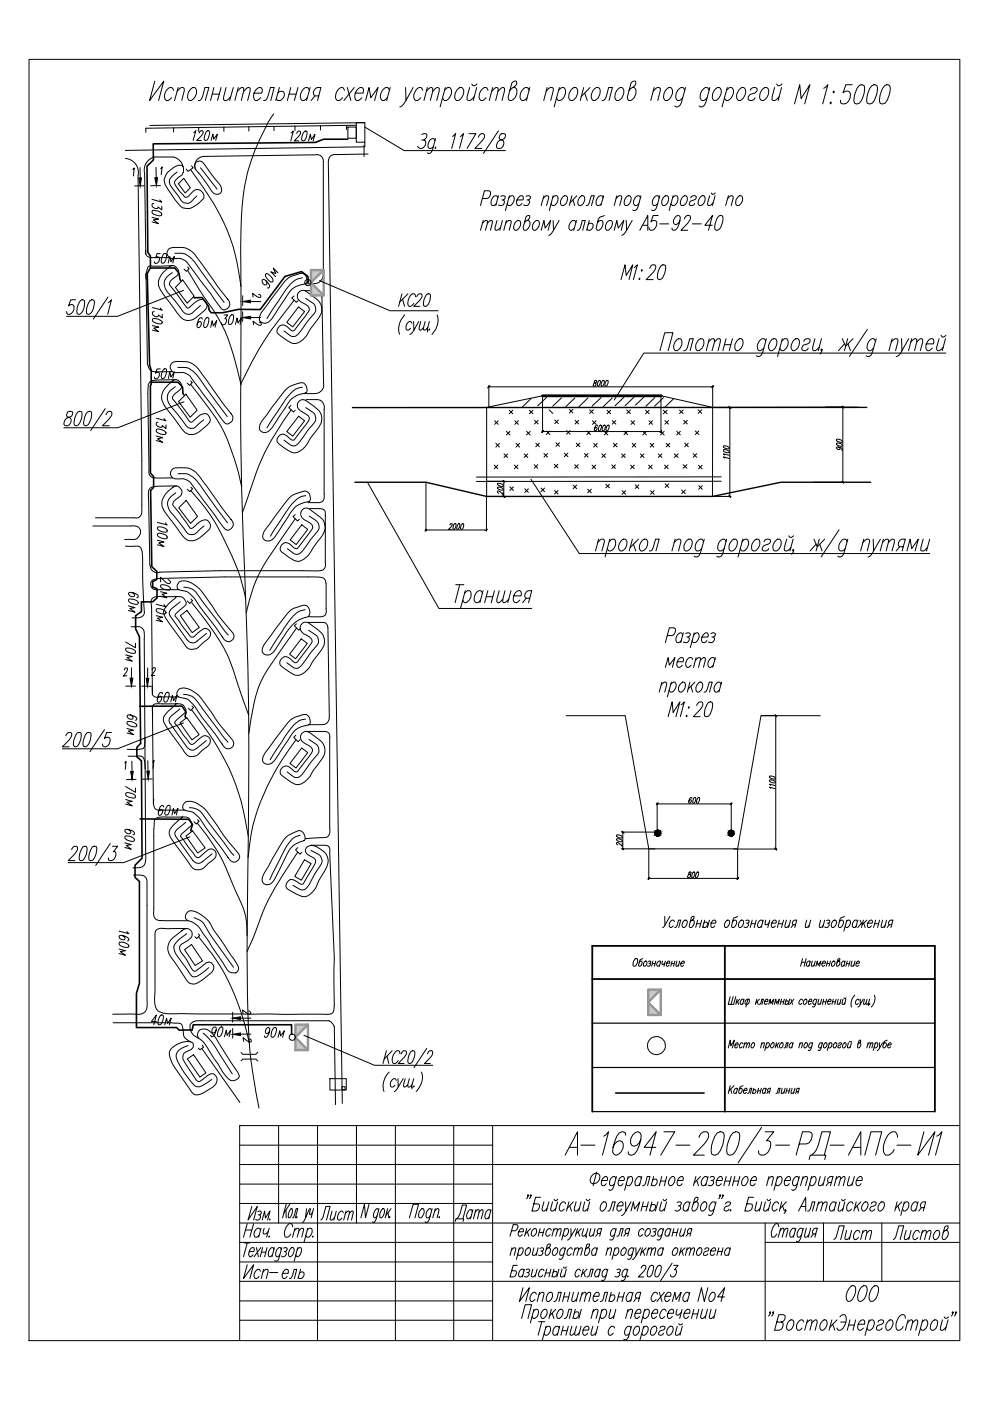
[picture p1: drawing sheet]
<svg xmlns="http://www.w3.org/2000/svg" width="210mm" height="297mm" viewBox="0 0 210 297" stroke-linecap="round" stroke-linejoin="round" font-family="sans-serif">
<path d="M6.2 12.6h197.3v271.6h-197.3z" fill="none" stroke="#000" stroke-width=".21"/>
<!-- layer: 0 -->
<g fill="none" stroke="#000" stroke-width=".21">
<path d="M73.8 26.9h1.7v2.4h-1.7zM75.5 26h1.9v4.2h-1.9zM77.4 26.9l8.3 5h21.5M67.7 59.5l15 6.4h10.2M38.9 61.6l-14 5.5h-10.8M200.5 74.9h-64l-6.3 9.9M39 85.2l-14 5.5h-11.4M77.9 102.2l15.2 26.8h19.6M112.6 101.6l10.2 15.8h74.3M38.9 153.3l-14 5.5h-11.7M40.2 177.4l-14 5.5h-11.8M64.4 219.5l15 6.4h12.4"/>
<path d="M69.7 216.4a2.35 2.35 0 0 1 1.2 1.3M59.1 238.6v20.7M67.3 238.6v45.5M69.9 228.7h3.5v2.4h-3.5zM72.5 230.4h.7v.6h-.7zM75.6 238.6v20.7M83.8 238.6v45.5M96.2 238.6v45.5M104.5 238.6v45.5M140.8 240h2.3l-3 4.9M161.5 239l-5 7.6M162.2 240h1.9l-1.6 1.9h.5l.3 .2a2.18 2.18 0 0 1-1.9 2.8l-.6-.5v-.4"/>
<path d="M195.9 240l-1.3 4.9 3.6-4.9-1.3 4.9M203.5 238.6h-152.7v45.5M50.8 246.9h152.7M50.8 242.8h53.7M50.8 251.1h53.7M50.8 255.2h53.7M50.8 259.3h152.7M52.4 259.4l-.8 2.9M53.4 255.8l-.8 2.9 1.9-2.9-.7 2.9M53.8 259.4l-.8 2.9M54.7 256.9l.3-.1 .4 .1-.1 .5-.5 .2M55 257.6a.65 .65 0 0 1 .1 .8 .65 .65 0 0 1-.9 .1"/>
<path d="M55.6 258.7l.5-1.9 .2 1.4 .9-1.4-.5 1.9M57.2 258.4v.3v-.2M60.6 256.6l.1 1.6M60.7 255.3l-.8 2.9M61.4 255.3l-1.2 1.9M61.7 256.3h.2a1.65 1.65 0 0 1-.7 1.9l-.1-.4 .1-.7zM62 258.2l.2-.1 .6-1.8h.3l-.5 1.9M63 257.9l-.1 .3 .1-.1M64.8 258.2l-.7 1M65 256.3l-.2 1.9 .8-1.9M65.9 256.3l-.2 .7v.5h.2l.4-.5M66.5 256.3l-.5 1.9"/>
<path d="M68 258.7l.5-.6 .6-2.3h.9l-.8 2.9M70.4 256.8l-.4 1.7 .4 .2 .5-.6M71.3 256.8l-.5 1.9M72.8 257.1l-.3-.3a1.32 1.32 0 0 0-.7 1.9h.2l.5-.5M73.2 257.3l.6-.5 .3 .1-.4 1.8M73.4 256.8l-.5 1.9M74.1 257.3l.5-.5 .3 .1-.4 1.8M78.2 255.3l-.7 2.9-.2-2.9-.8 2.9M80.2 256.7l-.1-.4a1.49 1.49 0 0 0-.8 1.9h.3l.3-.4M80.4 256.3l-.6 2.2-.5 .7-.3-.2M81.2 256.3h.2a1.49 1.49 0 0 1-.7 1.9 1.62 1.62 0 0 1 .5-1.9zM82.2 256.3l-.5 1.9"/>
<path d="M82.3 257.1l.1 1.1M82.6 257.9v.3l.1-.1M82.9 256.3l-1.1 1.4M86.8 258.2l.8-2.9h1.1l-.7 2.9M89.5 256.3h.2a1.31 1.31 0 0 1-.7 1.9 1.48 1.48 0 0 1 .5-1.9zM91.5 256.7l-.2-.4a1.31 1.31 0 0 0-.8 1.9l.5-.1 .2-.3M91.6 256.3l-.6 2.2a.79 .79 0 0 1-.7 .7l-.2-.2M92.1 256.8l.6-.5 .4 .1-.4 1.8M92.3 256.3l-.5 1.9M93.1 257.9v.3l.1-.1M96.5 259l.2-.6h1.6l-.1 .6M96.8 258.4a5.1 5.1 0 0 0 1.2-2.9h.9l-.8 2.9"/>
<path d="M100.1 256.9l-.2-.4a1.31 1.31 0 0 0-.7 1.9h.2l.4-.4M100.3 256.5l-.5 1.9M100.8 257l.5-.5 .3 .1-.4 1.8M100.9 256.5l-.5 1.9M101.6 257l.6-.5 .2 .1-.4 1.8M104 256.9l-.2-.4a1.36 1.36 0 0 0-.8 1.9h.3l.4-.4M104.1 256.5l-.5 1.9M112 253.5l-.1 .1-.1-.1 .2-.2-.1 .4-.3 .4M112.6 253.5l-.1 .1v-.3v.4l-.3 .4M114.6 253.8h-1l-.8 3h.8a1.08 1.08 0 0 0 .7-1.4l-1.1-.2M115.3 254.8l-.4 1.8 .2 .2h.3l.6-.6M116.4 254.8l-.6 2"/>
<path d="M117.2 254.8l-.4 1.8 .4 .2 .6-.6M117.5 254.3l.2 .3 .6-.3M118.2 254.8l-.5 2M119.8 244.9l2.6-4.9v4.9M119.9 255.2l-.3-.4a1.25 1.25 0 0 0-.8 2h.3l.5-.5M120.6 254.8l-.5 2M120.7 243.3h1.7M120.8 255.7l.4 1.1M121.6 254.8l-1.4 1.4M122.1 254.8l-.3 1.8 .4 .2 .6-.6M123.2 242.8h2.9M123.2 254.8l-.5 2"/>
<path d="M124 254.8l-.4 1.8 .5 .2 .6-.6M124.3 254.3l.2 .3 .6-.3M125 254.8l-.5 2M125.4 249.3a.89 .89 0 0 1 1-.6 .89 .89 0 0 1 .8 .9 1.25 1.25 0 0 1-.7 1.2 1.25 1.25 0 0 1-1.3-.1 1.24 1.24 0 0 1 .2-1.4zM126.5 248.5l-.8 2.9M127.6 250.3h1.1l.1-.6-.2-.3a1.2 1.2 0 0 0-.8 2h.3l.4-.4M127.8 254.9l.5-.1a1.25 1.25 0 0 1-.8 2 1.32 1.32 0 0 1 .3-1.9zM128 240.9l1-.9-1.3 4.9M128.9 256.8l.4-.2 .2-.4 .4-1.4h.5l-.5 2M130.6 249.9l-.3-.5a1.2 1.2 0 0 0-.8 2h.3l.5-.4M130.7 249.4l-.6 2.2a.87 .87 0 0 1-.8 .8l-.2-.2M130.9 255.7h1.2v-.6l-.2-.3a1.2 1.2 0 0 0-.8 2h.3l.4-.5"/>
<path d="M131.2 250.3h1.1v-.6l-.2-.3a1.25 1.25 0 0 0-.8 2h.3l.5-.4M132.6 240.7v-.5l-.4-.2-.9 .2a7.5 7.5 0 0 0-1.4 4l.2 .5 .4 .2a1.98 1.98 0 0 0 1.4-2.8l-.4-.2a1.63 1.63 0 0 0-1.5 1.4M132.6 254.8l.1 2 1.1-2M132.7 256.8a1.21 1.21 0 0 1-.9 .9M133.1 249.9l.5-.5h.3a1.25 1.25 0 0 1-.8 2l-.3-.4M133.2 249.4l-.8 3M133.8 256.8l.5-2 .2 1.5 1.2-1.5-.6 2M135.9 241.6a1.63 1.63 0 0 1-1.6 1.4l-.4-.2a1.99 1.99 0 0 1 1.4-2.8l.4 .2 .2 .5a6.7 6.7 0 0 1-1.4 4l-.8 .2-.5-.2v-.5M136 249.9l-.3-.5a1.25 1.25 0 0 0-.8 2h.3l.5-.4M136.1 249.4l-.5 2M136.2 255.8h1M136.2 251.4l.5-.1 .5-1.9h.6l-.5 2"/>
<path d="M136.4 254.8l-.5 2M137.5 254.8l-.5 2M138 255.7l.4-.3a.63 .63 0 0 1 .6 .5 .63 .63 0 0 1-.4 .7l-.6 .2-.2-.3M138.2 254.8l-.5 2M138.4 250.3l.3-.3a.65 .65 0 0 1 .7 .5 .65 .65 0 0 1-.4 .8l-.6 .1-.3-.3M138.6 249.4l-.5 2M139 243.3h-2.4l2.5-3.3-1.3 4.9M139.5 254.8l-.5 2M140.1 250.4h1M140.3 254.8l-.4 1.8 .1 .2h.3l.6-.6M140.3 249.4l-.5 2M140.6 254.3l.2 .3 .6-.3"/>
<path d="M141.3 254.8l-.5 2M141.4 249.4l-.5 2M142 249.9l.6-.5h.2a1.2 1.2 0 0 1-.8 2 1.06 1.06 0 0 1 0-1.5zM143.3 242.8h3M143.6 254.9l.3-.1 .6 .1a.61 .61 0 0 1-.7 .8M143.7 250.3h1.1a.61 .61 0 0 0-.1-.9 1.2 1.2 0 0 0-.8 2l.5-.1 .2-.3M144.1 255.7a.66 .66 0 0 1 0 .9 .66 .66 0 0 1-1 0M146.2 255.2l-.3-.4a1.2 1.2 0 0 0-.8 2h.3l.5-.5M146.3 254.8l-.5 2M147.5 254.8h.3a1.25 1.25 0 0 1-.8 2l-.3-.6 .6-2.1 .3-.3h.3l.1 .2a.84 .84 0 0 1-.8 .9l-.2 .3M147.5 249.4l-.5 2M147.7 250.3l.4 1.1"/>
<path d="M148.2 241.1a1.42 1.42 0 0 1 1.6-1.1 1.18 1.18 0 0 1 0 1.9l-2.8 3h2.3M148.5 249.4l-1.3 1.4M149.1 254.9l.5-.1a1.2 1.2 0 0 1-.8 2 1.28 1.28 0 0 1 .3-1.9zM150 249.9l-.3-.5a1.25 1.25 0 0 0-.8 2h.3l.5-.4M150.1 249.4l-.5 2M150.6 249.6l.3-.2 .5 .2-.1 .6-.5 .1M151.1 250.3a.67 .67 0 0 1 0 .9 .67 .67 0 0 1-1 .1M151.7 255.2l-.3-.4a1.24 1.24 0 0 0-.8 2h.3l.5-.5M151.8 254.8l-.8 2.6a.53 .53 0 0 1-.8 .2M151.9 250.3h1.2v-.6l-.2-.3a1.25 1.25 0 0 0-.8 2h.3l.5-.4M152.1 240.2l.6-.2 .7 .2a5.8 5.8 0 0 1-1.2 4.5l-.5 .2h-.4l-.4-.2a5.5 5.5 0 0 1 1.2-4.5zM152.8 253.5l-.2 .1-.1-.1 .2-.2v.4l-.3 .4"/>
<path d="M153.3 253.5l-.1 .1 .1-.3v.4l-.3 .4M153.7 250.4h1.1M153.8 255.2a.69 .69 0 0 1 1.1-.3v.3a1.35 1.35 0 0 1-1.2 .7l-.2 .4 .1 .3 .2 .2 .6-.2 .2-.3M154 249.4l-.5 2M154.9 256.5l-.1 .1 .1 .2 .1-.2M155 249.4l-.5 2M155.4 240.2l.6-.2 .7 .2a5.8 5.8 0 0 1-1.2 4.5l-.5 .2h-.4l-.4-.2a5.5 5.5 0 0 1 1.2-4.5zM155.5 250.4h1.1M155.8 249.4l-.5 2M156.9 249.4l-.5 2M157.5 249.9l.5-.5h.3a1.25 1.25 0 0 1-.8 2 .99 .99 0 0 1 0-1.5zM159.1 250.3h1.2l.1-.6-.2-.3a1.2 1.2 0 0 0-.8 2h.3l.4-.4"/>
<path d="M159.8 253.8h-1.1l-.8 3h.9a1.02 1.02 0 0 0 .6-1.4l-1.1-.2M160.5 254.8l-.4 1.8 .4 .2 .7-.6M161.5 254.8l-.5 2M162.2 259.3v24.8M162.3 254.8l-.4 1.8 .5 .2 .6-.6M162.7 254.3l.2 .3 .5-.3M162.9 250l.6-.6 .5 .2-.4 1.8M163 249.4l-.5 2M163.4 254.8l-.6 2M164.4 242.8h3M164.8 249.9l.4-.5h.3a1.2 1.2 0 0 1-.8 2l-.2-.4M164.9 249.4l-.8 3"/>
<path d="M165.1 255.2l-.3-.4a1.2 1.2 0 0 0-.8 2h.3l.5-.5M165.7 254.8l-.5 2M165.9 255.7l.4 1.1M166.4 250.3h1.1l.1-.6-.2-.3a1.25 1.25 0 0 0-.8 2l.5-.1 .3-.3M166.6 256.6l-.1 .2-.1-.2 .2-.1v.1l-.3 .7M166.7 254.8l-1.3 1.4M169.3 256.8l1.5-3v3M169.4 249.9l-.3-.5a1.25 1.25 0 0 0-.8 2h.3l.5-.4M169.4 242.5h1.5a1.74 1.74 0 0 0 1.2-2.3l-.5-.2h-1.4l-1.4 4.9M169.5 249.4l-.6 2.2a.87 .87 0 0 1-.9 .8l-.1-.2M169.9 255.8h.9M170.1 250l.6-.6h.3l.2 .2-.4 1.8"/>
<path d="M170.3 249.4l-.6 2M171.2 256.8l.4-.2 .2-.4 .4-1.4h.6l-.5 2M171.5 245.8l.3-.9h3.3l-.2 .9M172 249.9l.5-.5h.3a1.25 1.25 0 0 1-.8 2l-.3-.4M172.1 244.9l1-1.2 1.2-3.7h1.8l-1.3 4.9M172.1 249.4l-.8 3M173.4 255.4l.6-.6 .4 .1-.4 1.9M173.6 254.8l-.6 2M173.9 249.4l-.4 1.9 .5 .1 .6-.6M174.4 255.4l.6-.6 .4 .1-.4 1.9M174.6 259.3v12.4M175 249.4l-.5 2"/>
<path d="M175.7 250.7l-.6 .7M176 242.8h3M176.3 250.7h-.6l-.2-.3a.79 .79 0 0 1 .5-1h.6l-.5 2M177.2 250l.7-.6 .3 .2-.4 1.8M177.2 255.2l-.3-.4a1.25 1.25 0 0 0-.8 2h.3l.5-.5M177.3 254.8l-.5 2M177.4 249.4l-.5 2M178.1 254.8l-.4 1.8 .5 .2 .6-.6M178.2 250l.6-.6 .4 .2-.4 1.8M178.4 254.3l.3 .3 .5-.3M179.1 254.8l-.5 2M179.9 244.9l2.6-4.9v4.9"/>
<path d="M180.1 249.4l-.4 1.9 .4 .1 .7-.6M180.8 243.3h1.7M180.9 255.2l-.3-.4a1.2 1.2 0 0 0-.8 2h.3l.5-.5M181.2 249.4l-.6 2M181.5 254.8l-.5 2M181.6 250.3h1.2v-.6l-.2-.3a1.2 1.2 0 0 0-.8 2l.5-.1 .3-.3M181.7 255.7l.4 1.1M182.5 254.8l-1.3 1.4M183.2 254.9l.6-.1a1.25 1.25 0 0 1-.8 2 1.22 1.22 0 0 1 .2-1.9zM183.4 244.9l1.3-4.9h2.3l-1.4 4.9M184.7 255.2a.69 .69 0 0 1 1.1-.3v.3a1.35 1.35 0 0 1-1.2 .7l-.2 .4 .1 .3 .2 .2 .6-.2 .2-.3M186.7 254.9l.6-.1a1.25 1.25 0 0 1-.8 2 1.22 1.22 0 0 1 .2-1.9z"/>
<path d="M187 259.3v12.4M190.2 242.8h2.9M190.2 254.8l-.5 2M190.3 241.1v-.4l-.5-.7a1.8 1.8 0 0 0-1.8 1.1 3.7 3.7 0 0 0-.4 3.6l.2 .2a1.7 1.7 0 0 0 1.8-1.2M190.4 255.7l.4 1.1M191.2 254.8l-1.4 1.4M191.7 255.2l.2-.3 .5-.1a1.2 1.2 0 0 1-.8 2l-.2-.5M191.7 254.8l-.7 2.9M194.5 255.2l-.2-.4a1.2 1.2 0 0 0-.8 2h.2l.5-.5M194.7 254.8l-.6 2M195.4 256l-.6 .8M195.9 256h-.5l-.3-.5 .4-.6 .8-.1-.5 2"/>
<path d="M198.6 240.9l.4-.2 .7-.7-1.4 4.9M50.8 271.7h152.7M50.8 263.4h53.7M50.8 267.6h53.7M50.8 275.8h53.7M50.8 279.9h53.7M51.8 263.5h1.2M52 260.8h1.4M52.4 268.2l-.8 2.9 2.2-2.9-.8 2.9M52.4 263.5l-.8 3M52.8 265.4h1l.1-.6-.2-.3a1.31 1.31 0 0 0-.7 2h.2l.5-.5M54.4 264.5l.4 2"/>
<path d="M55.2 260.8l-.2-.4a1.17 1.17 0 0 0-.8 1.9l.5-.1 .2-.3M55.2 269.6l-.2-.5a1.2 1.2 0 0 0-.8 2h.2l.5-.4M55.3 264.5l-1.4 2M55.3 260.4l-.5 1.9M55.4 265.5h1M55.7 264.5l-.5 2M55.8 269.7l.6-.6 .4 .2-.4 1.8M55.9 269.1l-.5 2M56 260.4l-.2 1.1 .4 .1 .7-.5M56.6 264.5l-.5 2M57.1 260.4l-.6 1.9M57.1 262.1l-.1 .1v.1l.2-.1"/>
<path d="M57.2 269.8h1.7M58.1 264.9l-.3-.4a1.31 1.31 0 0 0-.7 2h.2l.5-.5M58.2 264.5l-.5 2M59.6 264.9l-.2-.4a1.31 1.31 0 0 0-.8 2h.3l.4-.5M59.7 264.5l-.7 2.6a.44 .44 0 0 1-.7 .2M59.9 270h1.2v-.6l-.2-.3a1.2 1.2 0 0 0-.8 2h.3l.5-.4M60.1 264.6l.3-.1 .4 .1a.56 .56 0 0 1-.5 .8M60.5 265.4a.63 .63 0 0 1 0 .8 .63 .63 0 0 1-.8 .1M61.4 271.1l.4-.2 .2-.4 .4-1.4h.5l-.5 2M61.7 264.6l.5-.1a1.38 1.38 0 0 1-.8 2 1.39 1.39 0 0 1 .3-1.9zM62 260.1l-.3-.7a1.72 1.72 0 0 0-1.4 1.8l.1 1a.79 .79 0 0 0 1.3-.6M62.4 261l.6-.6 .4 .1-.4 1.8"/>
<path d="M62.5 260.4l-.5 1.9M63 264.9l.5-.4h.2a1.38 1.38 0 0 1-.7 2l-.3-.5M63.1 264.5l-.7 2.9M63.4 261l.6-.6 .4 .1-.4 1.8M63.5 270a.55 .55 0 0 1 .8-.3 .55 .55 0 0 1 .1 .8 .62 .62 0 0 1-.5 .6 .62 .62 0 0 1-.6-.3M63.7 269.1l-.5 2M65.1 260.8l.5-.4h.3a1.2 1.2 0 0 1-.8 1.9l-.3-.4M65.2 260.4l-.7 2.9M66.4 262.1l-.1 .2 .1-.1M110.6 279.5l.8-2.9h1.3l-.8 2.9M110.9 273l-.8 2.9 2.1-2.9-.7 2.9M113.1 278l.5-.4h.3a1.2 1.2 0 0 1-.8 1.9l-.3-.4"/>
<path d="M113.2 277.6l-.7 2.9M113.7 274.4l-.3-.4a1.25 1.25 0 0 0-.8 1.9h.3l.5-.4M114.2 274.5l.7-.5 .4 .1-.4 1.8M114.4 274l-.5 1.9M115.2 277.7l.5-.1a1.2 1.2 0 0 1-.8 1.9 1.28 1.28 0 0 1 .3-1.8zM116.1 274.4l.5-.4h.3a1.25 1.25 0 0 1-.8 1.9 .78 .78 0 0 1-.2-1.1zM116.9 277.6l-.5 1.9M117.1 278.4l.3 1.1M117.4 275.9l.5-.1 .2-.4 .3-1.4h.6l-.5 1.9M117.8 277.6l-1.3 1.4M118.6 277.7l.5-.1a1.25 1.25 0 0 1-.8 1.9 1.28 1.28 0 0 1 .3-1.8zM119.5 275h1.1"/>
<path d="M119.6 279.5l.5-.1 .2-.4 .3-1.4h.6l-.5 1.9M119.8 274l-.5 1.9M120.8 274l-.5 1.9M121.6 274l-.4 1.8 .5 .1 .6-.5M121.8 278.4a.55 .55 0 0 1 .8-.2 .55 .55 0 0 1 .1 .8l-.6 .5h-.3l-.2-.3M122 277.6l-.5 1.9M122.7 274l-.6 1.9M123.2 277.6l-.5 1.9M123.3 274.5l.6-.5 .4 .1-.4 1.8M123.5 274l-.6 1.9M124.3 274.5l.6-.5 .3 .1-.3 1.8M125.7 278.1l.6-.5 .5 .1-.4 1.8"/>
<path d="M125.8 274.8h1.2v-.5l-.2-.3a1.25 1.25 0 0 0-.8 1.9h.3l.5-.4M125.8 277.6l-.5 1.9M127.3 275.9l.4-.1 .2-.4 .3-1.4h.6l-.5 1.9M127.6 278l.2-.3 .5-.1a1.2 1.2 0 0 1-.8 1.9l-.2-.4M127.6 277.6l-.7 2.9M129.4 274.8l.3-.3h.3a.73 .73 0 0 1 .2 1 .73 .73 0 0 1-1 .3v-.2M129.5 277.6l-.4 1.8 .2 .1h.3l.6-.5M129.6 274l-.5 1.9M130.6 277.6l-.5 1.9M131.1 275h1M131.3 274l-.5 1.9M132.4 274l-.5 1.9"/>
<path d="M133 278.1l.6-.5 .5 .1-.4 1.8M133.2 277.6l-.6 1.9M134.1 274.4l-.3-.4a1.25 1.25 0 0 0-.8 1.9h.3l.5-.4M134.2 274l-.5 1.9M134.7 278.4h1.1l.1-.5-.2-.3a1.25 1.25 0 0 0-.9 1.9h.3l.6-.4M134.9 275.2l-.5 .7M135.5 275.2h-.6l-.2-.2v-.3l.6-.7h.6l-.5 1.9M136.6 278l.5-.4h.3a1.2 1.2 0 0 1-.8 1.9l-.3-.4M136.7 277.6l-.8 2.9M138.2 278.4h1.2v-.5l-.2-.3a1.25 1.25 0 0 0-.8 1.9h.3l.5-.4M139.4 274.4l-.3-.4a1.25 1.25 0 0 0-.8 1.9h.3l.5-.4M139.8 274l.5 1.9"/>
<path d="M140.9 274l-1.6 1.9M141 274.8h1.2a.57 .57 0 0 0-.2-.8 1.25 1.25 0 0 0-.8 1.9h.3l.5-.4M141.2 278l-.3-.4a1.25 1.25 0 0 0-.8 1.9h.3l.5-.4M141.6 278.4h1.2v-.5l-.2-.3a1.25 1.25 0 0 0-.8 1.9h.3l.5-.4M142.6 275.9l.5-1.9 .3 1.5 1-1.5-.5 1.9M143.6 277.6l-.2 1.1 .4 .1 .6-.5M144.6 277.6l-.5 1.9M145 278.4h1.2l.1-.5-.2-.3a1.2 1.2 0 0 0-.8 1.9h.3l.4-.4M146.1 274.4l-.2-.4a1.25 1.25 0 0 0-.9 1.9h.3l.6-.4M146.3 274l-.6 1.9M146.9 278.6h1M147.1 277.6l-.5 1.9"/>
<path d="M148.2 277.6l-.5 1.9M148.9 277.6l-.3 1.8 .4 .1 .6-.5M150 277.6l-.5 1.9M150.1 273l-.8 2.9-.6-2.9-.7 2.9M150.8 277.6l-.4 1.8 .4 .1 .7-.5M150.8 274.1l.6-.1a1.2 1.2 0 0 1-.8 1.9 1.28 1.28 0 0 1 .2-1.8zM151.8 277.6l-.5 1.9M153.6 275h-1.4l1.4-2-.7 2.9M162.2 263.4h41.3M163.4 278.3l-.2 .1 .1-.3a.84 .84 0 0 1-.3 .9M164 278.3l-.1 .1-.1-.1 .2-.2-.1 .5-.3 .4M165.1 260.1l-.1-.5-.5-.2a2.62 2.62 0 0 0-.7 2.9 .86 .86 0 0 0 .9-.7"/>
<path d="M165.4 261l.5-.6 .3 .1-.4 1.8M165.5 260.4l-.5 1.9M166.2 261l.6-.6 .3 .1-.5 1.8M168.6 260.8l-.2-.4a1.26 1.26 0 0 0-.7 1.9h.2l.4-.4M168.8 260.4l-.6 1.9M170.2 260.8l-.2-.4a1.26 1.26 0 0 0-.8 1.9h.3l.4-.4M170.3 260.4l-.6 2.2a.77 .77 0 0 1-.7 .7l-.2-.1M171 260.4l-.4 1.8 .4 .1 .5-.5M171.2 279.8l-.6 2.2M171.9 260.4l-.5 1.9M172.4 261.6l-.5 .7M172.9 261.6h-.5l-.1-.5 .3-.6 .7-.1-.5 1.9"/>
<path d="M176.4 279.8l-.6 2.2M176.8 262.8l.5-.5 .6-2.4h1.1l-.8 2.9M177.5 279.8l-1.5 1.6M178.1 279.2a.75 .75 0 0 1 1.2-.3 2.72 2.72 0 0 1-1.1 3.1h-.4l-.4-.4M179.5 260.9l-.4 1.8 .5 .1 .6-.5M180.1 273.1a.74 .74 0 0 1 1.2-.3 2.89 2.89 0 0 1-1.1 3.1h-.4a2.17 2.17 0 0 1 .3-2.8zM180.2 279.8l-.6 2.2M180.6 260.9l-.5 1.9M181.4 279.8l-.5 2.2M182.3 261.3l-.3-.4a1.25 1.25 0 0 0-.8 1.9h.3l.5-.4M182.5 273.1l.6-.5h.4a2.49 2.49 0 0 1-.9 3.3h-.4a2.02 2.02 0 0 1 .1-2.5zM182.9 261.4l.6-.5 .3 .1-.4 1.8"/>
<path d="M183 260.9l-.5 1.9M183.8 261.4l.6-.5 .4 .1-.4 1.8M184.3 279.8l-.9 3.3M184.9 273.1l.6-.5h.4a2.49 2.49 0 0 1-.8 3.3h-.5a2.02 2.02 0 0 1 .1-2.5zM189.4 262.8l.5-.5 .7-2.4h1l-.7 2.9M192 279.5l-.2-.6-.2-.2h-.4a2.69 2.69 0 0 0-1.1 3.2 .84 .84 0 0 0 1.4-.7M192.1 260.9l-.4 1.8 .5 .1 .6-.5M192.5 279.8l-.5 2.2M193.2 260.9l-.5 1.9M194.9 261.3l-.3-.4a1.25 1.25 0 0 0-.8 1.9h.3l.5-.4M195.4 261.4l.7-.5 .3 .1-.4 1.8M195.6 260.9l-.5 1.9"/>
<path d="M195.6 279.8l-.9 3.3M196.4 261.4l.6-.5 .4 .1-.4 1.8M198.4 261l.5-.1a1.2 1.2 0 0 1-.8 1.9 1.28 1.28 0 0 1 .3-1.8zM199.8 279.8l-.4 2.1 .1 .1h.4l.7-.6M200.2 279.2l.1 .2a.55 .55 0 0 0 .8-.2M200.5 260.9h.3a1.25 1.25 0 0 1-.8 1.9l-.3-.5 .6-2.1 .4-.3h.3v.2a.93 .93 0 0 1-.7 .9l-.3 .3M201 279.8l-.6 2.2M202.1 278.3l-.2 .1v-.1l.1-.2a.84 .84 0 0 1-.3 .9M202.7 278.3l-.1 .1-.1-.1 .2-.2v.5l-.4 .4M114.2 280.2h1.3M114.9 280.2l-.8 2.9M115.7 281.6l.2-.3 .5-.1a1.17 1.17 0 0 1-.8 1.9l-.2-.4"/>
<path d="M115.8 281.2l-.8 2.9M118.5 281.6l-.2-.4a1.17 1.17 0 0 0-.8 1.9h.3l.5-.4M118.7 281.2l-.5 1.9M119.2 282.1h1M119.4 281.2l-.5 1.9M120.5 281.2l-.5 1.9M121.3 281.2l-.4 1.8 .3 .1 .6-.6M122.2 281.2l-.4 1.8 .4 .1 .6-.6M123.2 281.2l-.5 1.9M123.6 282h1.2a.59 .59 0 0 0-.2-.8 1.17 1.17 0 0 0-.8 1.9h.3l.5-.4M125.7 281.2l-.4 1.8 .4 .1 .7-.6M126.8 281.2l-.5 1.9"/>
<path d="M130.3 281.6l-.3-.4a1.2 1.2 0 0 0-.8 1.9h.3l.5-.4M133.8 281.6l-.3-.4a1.2 1.2 0 0 0-.8 1.9h.3l.5-.4M133.9 281.2l-.6 2.2a.78 .78 0 0 1-.9 .7l-.1-.2M134.5 281.6l.5-.4h.3a1.17 1.17 0 0 1-.8 1.9 1.06 1.06 0 0 1 0-1.5zM136.4 281.6l.2-.3 .5-.1a1.17 1.17 0 0 1-.8 1.9l-.2-.4M136.5 281.2l-.8 2.9M138.4 281.3l.6-.1a1.2 1.2 0 0 1-.8 1.9 1.27 1.27 0 0 1 .2-1.8zM139.9 281.6a.71 .71 0 0 1 1.1-.3l-.2 .6a1.35 1.35 0 0 0-1.1 .6v.5a.66 .66 0 0 0 1-.3M141.7 281.6l.5-.4h.3a1.2 1.2 0 0 1-.8 1.9 .99 .99 0 0 1 0-1.5zM143.6 281.2l-.4 1.8 .5 .1 .6-.6M143.9 280.6l.3 .3 .5-.3M144.7 281.2l-.5 1.9"/>
<path d="M164.7 280.3h1l.3 .2a1.21 1.21 0 0 1-.8 1.5h-1l.9-3.3h1l.3 .2a1.05 1.05 0 0 1-.7 1.4M167.1 280.3l.6-.5h.3a1.43 1.43 0 0 1-.6 2.2h-.3a.91 .91 0 0 1-.2-1.2zM170.4 280.3l-.3-.5a1.38 1.38 0 0 0-.9 2.2h.3l.6-.4M171 280.5l.8-.7 .3 .2-.4 2M172.1 280.5l.8-.7 .3 .2-.4 2M174.2 280.3l.5-.5h.4a1.39 1.39 0 0 1-1 2.2 1.18 1.18 0 0 1 .1-1.7zM176.5 280.8l.5 1.2M178.2 280.3h1.1M179.9 280.9h1.3M182 280.8h1.3a.68 .68 0 0 0-.2-1 1.38 1.38 0 0 0-.9 2.2h.3l.6-.4M184.2 280.3l.5-.5h.4a1.43 1.43 0 0 1-.6 2.2h-.3l-.4-.4M186.2 280.3a.74 .74 0 0 1 1.1-.3v.3a1.55 1.55 0 0 1-1.3 .8l-.1 .8a.75 .75 0 0 0 1.1-.3"/>
<path d="M188.1 280.3l.6-.5h.3a1.39 1.39 0 0 1-.9 2.2 1.18 1.18 0 0 1 0-1.7zM192.4 280.5l.7-.7 .4 .2-.4 2M193.5 280.5l.7-.7 .4 .2-.4 2M195.5 280.3l.6-.5h.3a1.39 1.39 0 0 1-.9 2.2l-.3-.4M197.6 280.3l.6-.5h.3a1.43 1.43 0 0 1-.6 2.2h-.3a.91 .91 0 0 1-.2-1.2z"/>
<circle cx="139.2" cy="221.7" r="1.9"/>
</g>
<g fill="none" stroke="#000" stroke-width=".21">
<path d="M32.8 17.2l-1.1 4.1 3-4.1-1.1 4.1M36.8 19.1l-.4-.5a1.7 1.7 0 0 0-1.1 2.7h.4l.7-.6M37.6 19.4l.9-.8h.3l.2 .2 .1 .3-.6 2.2M37.8 18.6l-.8 2.7M40.2 19.1l.7-.5h.4a1.78 1.78 0 0 1-.7 2.7h-.5a1.23 1.23 0 0 1-.2-1.6zM45 20h1.5M45.4 18.6l-.8 2.7M46.9 18.6l-.8 2.7M47.9 18.6l-.5 2.5 .2 .2h.4l.9-.8M49.5 18.6l-.8 2.7M50.3 19.4l.9-.8h.3l.2 .2-.5 2.5M50.5 18.6l-.7 2.7"/>
<path d="M51.7 19.4l.8-.8h.3l.3 .2-.6 2.5M53.9 19.7h1.6a.74 .74 0 0 0 .1-.8 .74 .74 0 0 0-.7-.3 1.82 1.82 0 0 0-.7 2.7h.3l.8-.6M58.9 19.7a.73 .73 0 0 1 .9-.4 .73 .73 0 0 1 .5 .8 1.31 1.31 0 0 1-1.4 1.2l-.3-.4M59.2 18.6l-.7 2.7M61.3 20h1.5M61.7 18.6l-.8 2.7M63.2 18.6l-.8 2.7M65.6 19.1l-.4-.5a1.54 1.54 0 0 0-1.5 1.5v.6l.4 .6h.4l.7-.6M65.8 18.6l-.8 2.7M73 19.1l-.3-.5a1.74 1.74 0 0 0-1.2 2.7h.4l.8-.6M73.6 18.6l.8 2.7M75.1 18.6l-2.2 2.7"/>
<path d="M75.3 19.7h1.7a.74 .74 0 0 0 0-.8 .74 .74 0 0 0-.7-.3 1.82 1.82 0 0 0-.7 2.7h.4l.7-.6M82.6 19.1l-.4-.5a1.6 1.6 0 0 0-1.5 1.5v.6l.3 .6h.5l.6-.6M82.7 18.6l-.7 2.7M86 18.6l.1 2.7 1.5-2.7M89.6 19.1l-.3-.5a1.54 1.54 0 0 0-1.6 1.5v.6l.4 .6h.4l.7-.6M90.4 19.4l.9-.8 .5 .2v.6l-.6 1.9M90.6 18.6l-.7 2.7M91.8 19.4l.8-.8 .5 .2-.5 2.5M94.2 19.1l.7-.5h.4a1.78 1.78 0 0 1-.7 2.7h-.4l-.4-.6M94.4 18.6l-1.1 4.1M96.8 19.1l.7-.5h.4a1.78 1.78 0 0 1-.7 2.7h-.4a1.23 1.23 0 0 1-.3-1.6zM99.6 18.6l-.6 1.9v.6l.2 .2h.5l.9-.8"/>
<path d="M100 17.8l.1 .2a.63 .63 0 0 0 1-.2M101.1 18.6l-.8 2.7M103.5 19.1l-.4-.5a1.54 1.54 0 0 0-1.5 1.5v.6l.4 .6h.4l.7-.6M104.2 19.4l.9-.8h.3l.2 .2-.5 2.5M104.5 18.6l-.8 2.7M105.6 19.4l.9-.8h.3l.2 .2-.6 2.5M108.8 18.6h.4a1.17 1.17 0 0 1 .3 1.5 1.46 1.46 0 0 1-1.4 1.2l-.3-.2v-.6l.7-2.9 .5-.4h.4l.1 .2a1.35 1.35 0 0 1-1 1.4l-.4 .3M112.2 19.1l-.4-.5a1.84 1.84 0 0 0-1.4 2.5l.3 .2h.4l.7-.6M112.3 18.6l-.7 2.7M115.8 19.4l.9-.8h.4l.2 .2-.5 2.5M116 18.6l-.7 2.7M118.4 19.1l.7-.5h.4a1.78 1.78 0 0 1-.7 2.7h-.4l-.4-.6"/>
<path d="M118.6 18.6l-1.1 4.1M121 19.1l.7-.5h.4a1.78 1.78 0 0 1-.7 2.7h-.4a1.23 1.23 0 0 1-.3-1.6zM123.8 18.6l-.8 2.7M124 19.7l.5 1.6M125.1 18.6l-1.9 1.9M125.7 19.1l.8-.5h.4a1.74 1.74 0 0 1-1.2 2.7 1.23 1.23 0 0 1-.2-1.6zM130.8 19.1l.7-.5h.4a1.78 1.78 0 0 1-.7 2.7h-.5a1.23 1.23 0 0 1-.2-1.6zM134.1 18.6h.4a1.78 1.78 0 0 1-.8 2.7h-.4l-.2-.2-.1-.6 .8-2.9 .5-.4h.4l.1 .2a1.35 1.35 0 0 1-1.1 1.4l-.3 .3M138.5 19.4l.9-.8h.4l.2 .2-.5 2.5M138.7 18.6l-.7 2.7M141.1 19.1l.7-.5h.4a1.78 1.78 0 0 1-.7 2.7h-.4a1.23 1.23 0 0 1-.3-1.6zM145.2 19.1l-.4-.5a1.54 1.54 0 0 0-1.5 1.5v.6l.4 .6h.4l.7-.6"/>
<path d="M145.3 18.6l-.8 3.1a1.14 1.14 0 0 1-1.2 1l-.2-.2M150.3 19.1l-.3-.5a1.54 1.54 0 0 0-1.5 1.5l-.1 .6 .4 .6h.4l.7-.6M150.5 18.6l-.8 3.1a1.14 1.14 0 0 1-1.2 1l-.3-.2M151.4 19.1l.7-.5h.4a1.78 1.78 0 0 1-.7 2.7h-.4a1.23 1.23 0 0 1-.3-1.6zM154 19.1l.7-.5h.4a1.78 1.78 0 0 1-.7 2.7h-.4l-.4-.6M154.2 18.6l-1.1 4.1M156.6 19.1l.7-.5h.4a1.78 1.78 0 0 1-.7 2.7h-.4a1.46 1.46 0 0 1 0-2.2zM159.1 19.1a.89 .89 0 0 1 1.4-.3v.3l-.2 .4-1.1 .5a.98 .98 0 0 0-.6 1.1 .92 .92 0 0 0 1.5-.4M161.5 19.1l.7-.5h.4a1.17 1.17 0 0 1 .3 1.5 1.46 1.46 0 0 1-1.4 1.2 1.17 1.17 0 0 1-.3-1.6zM164.2 18.6l-.5 2.5 .2 .2h.4l.9-.8M164.7 17.8l.3 .4h.3l.5-.4M165.7 18.6l-.7 2.7"/>
<path d="M174.6 18.7l.9-.7-1.1 4M176.8 19.3l.1 .2-.2 .2-.1-.2zM180.7 18h-1.4l-.6 1.7a.88 .88 0 0 1 .9-.4 .88 .88 0 0 1 .7 .6 1.73 1.73 0 0 1-1.6 2.1l-.4-.1-.1-.6M182.1 18.2l.5-.2 .6 .2a4.5 4.5 0 0 1-1 3.7l-.4 .1-.6-.1a4.6 4.6 0 0 1 .9-3.7zM184.8 18.2l.5-.2 .6 .2a4.6 4.6 0 0 1-.9 3.7l-.5 .1-.6-.1a4.6 4.6 0 0 1 .9-3.7zM187.6 18.2l.4-.2 .7 .2a4.6 4.6 0 0 1-1 3.7l-.5 .1-.6-.1a4.6 4.6 0 0 1 1-3.7zM28.2 36l.3-.4-.2 1.7M34.1 35.7l.3-.3-.2 1.7M42.1 21.3l.5-.2 .8-2.5h.9l-.8 2.7M55.9 21.3l.6-.2 .8-2.5h.8l-.7 2.7M66.8 20.3l-.8 1M67.6 20.3h-.8a1.04 1.04 0 0 1 .4-1.7h.8l-.7 2.7"/>
<path d="M77.5 21.3l.7-2.7 .4 2.1 1.6-2.1-.8 2.7M86.1 21.3a1.94 1.94 0 0 1-1.3 1.4M127.6 21.3l.6-.2 .8-2.5h.9l-.8 2.7M168.5 22l1.1-4 .3 2.9 1.8-2.9-1.1 4M176.2 21.6v.3l-.1 .1-.1-.1zM102.3 42.1h.9a1.14 1.14 0 0 0 .7-1.5l-.3-.2h-.9l-.8 3.2M102.3 47.3l.7-.5 .3 .1-.4 1.9M102.5 46.8l-.6 2M103.3 47.3l.7-.5 .4 .1-.4 1.9M105.4 46.8l-.4 1.9 .4 .1 .7-.6M105.6 42l-.3-.5a1.29 1.29 0 0 0-.9 2.1h.3l.6-.4M105.7 41.5l-.6 2.1"/>
<path d="M106.2 41.6l.3-.1 .6 .1a.59 .59 0 0 1-.7 .8M106.5 46.8l-.5 2M106.7 42.4a.73 .73 0 0 1 0 1 .73 .73 0 0 1-1 0M107.2 47.3l.7-.5 .5 .1-.4 1.9M107.4 46.8l-.6 2M107.9 42l.5-.5h.3a1.29 1.29 0 0 1-.9 2.1l-.3-.4M108 41.5l-.8 3.1M109.5 46.9l.6-.1a1.29 1.29 0 0 1-.9 2 1.39 1.39 0 0 1 .3-1.9zM109.6 42.4h1.3a.56 .56 0 0 0 0-.6 .56 .56 0 0 0-.5-.3l-.2 .1a1.3 1.3 0 0 0-.4 2h.4l.5-.4M111.5 41.6l.4-.1 .6 .1a.59 .59 0 0 1-.8 .8M111.8 46.8h.3a1.29 1.29 0 0 1-.9 2l-.3-.6 .6-2.2a.51 .51 0 0 1 .8-.2 1.08 1.08 0 0 1-.8 1.1l-.3 .3M112 42.4a.73 .73 0 0 1 0 1 .73 .73 0 0 1-1 0"/>
<path d="M113.2 47.2l.5-.4h.4a1.29 1.29 0 0 1-.9 2 1.1 1.1 0 0 1 0-1.6zM114.7 48.8l.6-2 .3 1.6 1.2-1.6-.6 2M115.2 42.1l.6-.6 .5 .1v.4l-.4 1.6M115.3 41.5l-.6 2.1M117.2 42l.2-.4 .6-.1a1.29 1.29 0 0 1-.8 2.1l-.3-.4M117.3 46.8l.1 2 1.1-2M117.3 41.5l-.8 3.1M117.4 48.8a1.45 1.45 0 0 1-1.1 1.1M119.4 41.6l.6-.1a1.29 1.29 0 0 1-.9 2.1 1.33 1.33 0 0 1 .3-2zM121.3 41.5l-.6 2.1M121.5 42.4l.3 1.2M122.1 47.2l-.3-.4a1.29 1.29 0 0 0-.9 2h.3l.6-.4"/>
<path d="M122.2 46.8l-.6 2M122.3 41.5l-1.4 1.5M122.4 48.8l.4-.1 .3-.5 .4-1.4h.6l-.6 2M123.1 41.6l.6-.1a1.29 1.29 0 0 1-.9 2.1 1.33 1.33 0 0 1 .3-2zM124.3 43.6l.4-.2 .7-1.9h.6l-.6 2.1M124.7 47.6l.4-.3h.3a.79 .79 0 0 1 .2 1.1 .79 .79 0 0 1-1.1 .3v-.2M124.9 46.8l-.5 2M127.9 42l-.3-.5a1.29 1.29 0 0 0-.9 2.1h.3l.5-.4M128 41.5l-.6 2.1M128.2 45.7a1.68 1.68 0 0 0-1.3 .7l-.5 1.8v.3l.3 .3a1.33 1.33 0 0 0 .9-2h-.4l-.5 .4M128.7 47.2l.5-.4h.4a1.33 1.33 0 0 1-.9 2 1.14 1.14 0 0 1 0-1.6zM130.2 48.8l.6-2 .3 1.6 1.2-1.6-.6 2"/>
<path d="M130.6 42.1l.7-.6 .5 .1v.4l-.4 1.6M130.8 41.5l-.6 2.1M131.7 59.3l.8-3.2 .3 2.3 1.4-2.3-.8 3.2M132.8 46.8l.1 2 1.1-2M132.9 48.8a1.67 1.67 0 0 1-1.1 1.1M132.9 41.6l.6-.1a1.29 1.29 0 0 1-.9 2.1 1.33 1.33 0 0 1 .3-2zM134.5 56.7l.6-.6-.8 3.2M135.5 59.1l.1-.1 .1 .1-.2 .2zM135.7 48.8l1.6-3.1v3.1M135.8 42l-.3-.5a1.29 1.29 0 0 0-.9 2.1h.3l.6-.4M135.9 41.5l-.8 2.8a.57 .57 0 0 1-.9 .2M135.9 57.3l.2-.1-.1 .3z"/>
<path d="M136.2 47.8h1.1M137.8 56.9v-.2a.73 .73 0 0 1 1.2-.4 1.26 1.26 0 0 1-.6 1.5l-1.4 1.5h1.5M139.5 45.7h-1l-.5 1.3a.71 .71 0 0 1 1.2 .2 1.41 1.41 0 0 1-1.2 1.6l-.3-.1-.1-.5M139.8 42l-.3-.5a1.29 1.29 0 0 0-.9 2.1h.3l.6-.4M139.9 41.5l-.9 2.8a.59 .59 0 0 1-.9 .2M139.9 47.5h1.9M140.2 56.3l.4-.2 .5 .2a3.9 3.9 0 0 1-.8 2.8l-.6 .2a1.39 1.39 0 0 1-.1-1.8zM140.9 41.6l.5-.1a1.29 1.29 0 0 1-.8 2.1 1.33 1.33 0 0 1 .3-2zM142.6 42l.3-.4 .5-.1a1.29 1.29 0 0 1-.8 2.1l-.3-.4M142.7 41.5l-.8 3.1M144.2 46.8a.87 .87 0 0 1-1.3 .7 1.24 1.24 0 0 1 .9-1.8l.3 .1a3.4 3.4 0 0 1-.7 2.9l-.6 .1-.3-.1v-.3M144.9 41.6l.5-.1a1.29 1.29 0 0 1-.9 2.1 1.39 1.39 0 0 1 .4-2z"/>
<path d="M145.1 46.4v-.1a.67 .67 0 0 1 .5-.6 .67 .67 0 0 1 .8 .3 1.48 1.48 0 0 1-.6 1.3l-1.4 1.5h1.4M146.4 42a.75 .75 0 0 1 1.2-.4v.4l-.2 .3-.8 .3a.78 .78 0 0 0-.5 .8 .77 .77 0 0 0 1.2-.2M146.8 47.5h1.9M148.6 41.6l.6-.1a1.29 1.29 0 0 1-.9 2.1 1.39 1.39 0 0 1 .3-2zM150.5 41.5l-.5 1.9 .5 .2 .7-.6M150.8 40.9l.3 .3 .6-.3M151 47.8h-1.5l1.6-2.1-.9 3.1M151.6 41.5l-.5 2.1M152.4 45.8l.3-.1 .5 .1a3.4 3.4 0 0 1-.7 2.9l-.6 .1a1.39 1.39 0 0 1-.2-1.8zM154.3 42.1l.7-.6 .4 .1 .1 .4-.5 1.6M154.4 41.5l-.5 2.1M156.6 41.6l.6-.1a1.29 1.29 0 0 1-.9 2.1 1.39 1.39 0 0 1 .3-2z"/>
<path d="M54.8 62.4a.35 .35 0 0 1 .5 .3 .35 .35 0 0 1-.3 .4l-1.4-.9 .1 .8M55 68.3a.35 .35 0 0 1 .4 .3 .35 .35 0 0 1-.4 .4l-1.3-.9 .1 .7M141.5 134.8h.9a1.14 1.14 0 0 0 .7-1.5l-.2-.2h-1l-.8 3.1M144.8 134.6l-.3-.4a1.29 1.29 0 0 0-.9 2h.3l.6-.4M144.9 134.2l-.6 2M145.4 134.3l.3-.1 .6 .1 .1 .3-.3 .3-.5 .2M145.9 135.1a.73 .73 0 0 1 0 1 .73 .73 0 0 1-1 0M146.9 139.8l-.3-.4a1.29 1.29 0 0 0-.9 2.1h.3l.5-.5M147.1 134.6l.5-.4h.3a1.29 1.29 0 0 1-.9 2l-.3-.4M147.2 134.2l-.8 3.1M147.6 139.4l-.6 2.1M148.8 135.1h1.3a.56 .56 0 0 0 0-.7 .56 .56 0 0 0-.5-.2 1.39 1.39 0 0 0-.6 2h.4l.5-.4"/>
<path d="M150.7 134.3l.4-.1 .6 .1v.3l-.2 .3-.6 .2M151.2 135.1a.73 .73 0 0 1 0 1 .73 .73 0 0 1-1 0M151.6 139.8l-.3-.4a1.29 1.29 0 0 0-.9 2.1h.3l.5-.5M151.7 139.4l-.6 2.1M26.4 142l.2-.4 .4 .1v.3l-.9 1.4 .8-.1M32.3 142a.35 .35 0 0 1 .2-.4 .35 .35 0 0 1 .4 .2 2.25 2.25 0 0 1-.8 1.5l.7-.1M140.2 145.2l.7-.6 .4 .2-.4 1.9M140.3 144.6l-.5 2.1M141.1 141.5l.6-2.1 .2 1.6 1.2-1.6-.5 2.1M141.7 151.9l.8-3.1 .2 2.3 1.5-2.3-.9 3.1M142.2 145.1l.5-.5h.4a1.33 1.33 0 0 1-.9 2.1l-.3-.4M142.3 144.6l-.8 3.2"/>
<path d="M143.6 140.3h1.2a.6 .6 0 0 0-.1-.9 1.33 1.33 0 0 0-.9 2.1h.3l.6-.5M144.2 145.1l.5-.5h.3a1.33 1.33 0 0 1-.8 2.1 1.1 1.1 0 0 1 0-1.6zM144.4 149.4l.7-.6-.9 3.1M145.6 151.7l.1 .1-.2 .1zM146.1 149.9v.1l-.1 .2zM146.3 144.6l-.6 2.1M146.5 145.5l.4 1.2M147.3 144.6l-1.4 1.5M147.5 140l.6-.6 .4 .1-.4 2M147.7 149.6l.1-.2a.67 .67 0 0 1 .5-.6 .67 .67 0 0 1 .7 .3 1.48 1.48 0 0 1-.6 1.4l-1.4 1.4h1.4M147.8 145.1l.6-.5h.3a1.33 1.33 0 0 1-.9 2.1 1.14 1.14 0 0 1 0-1.6zM148.5 140l.7-.6 .3 .1-.3 2"/>
<path d="M149.3 146.7l.4-.1 .7-2h.6l-.6 2.1M150.2 148.9l.4-.1 .4 .1a3.6 3.6 0 0 1-.7 2.9l-.4 .1-.5-.1a4 4 0 0 1 .8-2.9zM152.9 145.1l-.3-.5a1.31 1.31 0 0 0-.9 2.1h.3l.5-.4M153 144.6l-.6 2.1M26.4 161.8l.3-.4-.1 1.7M32.4 161.6l.3-.4-.3 1.7M52.7 214.3a.35 .35 0 0 1 .4 .3 .35 .35 0 0 1-.2 .4l-1.5-.9 .1 .8M52.8 220.3l.5 .2-.1 .4h-.4l-1.3-.9 .2 .8"/>
</g>
<g fill="none" stroke="#000" stroke-width=".21">
<path d="M29.7 35.5v2.2M30.6 39.4h-2.1M33.1 35.5v2.1M34 39.3l-2.1 .1M51.4 62.7v2.1M51.4 66.1v2.1M53.1 63.9h2.2M53.1 67.3h2.2M115 83.9l-11.8 2.5v18.9M140.2 83.9l10.9 2.5 30.8-.1M151.1 86.4v18.9M152.9 102l-51.9 .1"/>
<path d="M152.9 101.1h-51.9M26.6 145.5h2.1M27.9 141.6v2.2M30 145.5h2.1M31.3 141.6v2.2M120 151.7h12.6l5 28.3h18.8l4.9-28.3h12.6M28 161.4v2.1M28.8 165.2l-2 .1M31.3 161.3l.1 2.2M32.3 165.2h-2.1M49.3 214.6v2.1M49.3 218.1v2"/>
<path d="M51 219.3h2.2M51 215.9h2.2"/>
<circle cx="139.5" cy="176.6" r=".61"/>
</g>
<g fill="none" stroke="#000" stroke-width=".21">
<path d="M103.6 81.8v4.5M103.6 82h47.5M115 84v7.8M115 91.5h25.1M126.1 80.7l-.1 .3a.39 .39 0 0 1 .4 .5 .39 .39 0 0 1-.6 .3l.1-.5 .6-.3v-.3zM126.7 90.3v-.1a.72 .72 0 0 0-.6 .4 .72 .72 0 0 0 .1 .8 .42 .42 0 0 0 .3-.3 .42 .42 0 0 0-.1-.5l-.4 .3M127 80.7h.2a.94 .94 0 0 1-.4 1.2l-.1-.6zM127.2 90.2l.2-.1a.94 .94 0 0 1-.4 1.3l-.1-.6zM127.8 80.7h.2a.85 .85 0 0 1-.4 1.2l-.1-.6zM128 90.2l.2-.1a.87 .87 0 0 1-.4 1.3l-.2-.3 .1-.3zM128.6 80.7h.2a.87 .87 0 0 1-.4 1.2l-.2-.3 .1-.3zM128.8 90.2l.2-.1a.94 .94 0 0 1-.4 1.3l-.1-.6z"/>
<path d="M140.1 84.1v7.7M151.1 81.8v4.4M151.7 86.4h3.3M153.4 95.3l.7 .1 .4 .2 .1 .3a.9 .9 0 0 1-1.2-.5zM153.4 94.5l.7 .1 .5 .4a.79 .79 0 0 1-1.2-.4zM153.6 97.1l-.2-.2 1.2 .3M153.6 96.5l-.2-.3 1.2 .3M154.7 86.4v18.9M175.1 86.3h3.9M177.3 93.2a.9 .9 0 0 1 1.3 .5 .94 .94 0 0 1-1.3-.5zM177.4 94a.74 .74 0 0 1 1.1 .6l-.9-.2-.3-.2zM177.8 94.8l.3 .3a.38 .38 0 0 1-.5 .2 .38 .38 0 0 1-.2-.5h.4a.69 .69 0 0 1 .8 .5l-.2 .1"/>
<path d="M178.7 86.3v15.9M90.3 102.5v10.1M90.3 112.4h12.8M95.4 111.3l.2-.3 .3 .1-.3 .6-.5 .5h.5M96.3 111.1l.2-.1a.79 .79 0 0 1-.3 1.2h-.2l.1-.5zM97.2 111.1l.1-.1a.79 .79 0 0 1-.3 1.2l-.1-.5zM98 111.1l.2-.1a.83 .83 0 0 1-.4 1.2l-.1-.5zM103.1 105.3v7.3M103.3 105.3h3.8M103.3 102h3.8M105.5 103.4a.9 .9 0 0 1 1.2 .4 .94 .94 0 0 1-1.2-.4zM105.6 102.5l.9 .1 .2 .4a.94 .94 0 0 1-1.2-.4z"/>
<path d="M106.7 104.3v.6l-1.1-.8-.1 .2 .3 .3M106.8 102v3.3M145.1 105.3h9.9M172.6 102.2h6.4M161.5 151.7h3.2M164.5 151.7v28.3M130.7 177.9a.9 .9 0 0 1 1.2 .5 .94 .94 0 0 1-1.2-.5zM130.8 177l.9 .2 .2 .4a.94 .94 0 0 1-1.2-.5zM131.8 180h7.1M131.8 176.4h6.9M131.9 178.8v.6l-.8-.7-.3-.1-.1 .3 .3 .2M132.1 176.4v3.6"/>
<path d="M139.3 170.2v6.1M139.3 170.4h15.7M146.7 169.3v-.2a.7 .7 0 0 0-.7 .5 .7 .7 0 0 0 .2 .7 .42 .42 0 0 0 .4-.3 .42 .42 0 0 0-.2-.4l-.3 .3M147 169.3l.4-.2a.94 .94 0 0 1-.4 1.2l-.1-.2zM148 169.1h.2a.94 .94 0 0 1-.4 1.2l-.1-.5zM155 170.2v6.1M163.2 165.4a.74 .74 0 0 1 1.1 .6 .74 .74 0 0 1-1.1-.6zM163.2 164.5l.9 .2 .3 .4a.87 .87 0 0 1-1.2-.5zM163.4 167.1l-.2-.2 1.2 .3M163.4 166.5l-.2-.2 1.2 .3M137.6 180.1v6.4M137.6 186.2h18.8"/>
<path d="M146.1 184.9l-.1 .4a.37 .37 0 0 1 .4 .5 .37 .37 0 0 1-.6 .2l.1-.4 .5-.3 .1-.2-.1-.2zM147 184.9h.2a.9 .9 0 0 1-.4 1.2l-.1-.2zM147.8 184.9h.2a.9 .9 0 0 1-.4 1.2l-.1-.5zM155.5 180h9.2M156.4 180.1v6.4"/>
</g>
<!-- layer: 0 -->
<g fill="#000" stroke="#000" stroke-width=".21">
<path d="M103.3 112.2l-.3 .3z"/>
<path d="M103.8 81.8l-.3 .4zM103.8 81.8l-.3 .4z"/>
<path d="M115.2 91.3l-.3 .4zM115.2 91.3l-.3 .4z"/>
<path d="M140 91.6l.3-.3zM140.3 91.3l-.3 .4z"/>
<path d="M150.9 82.1l.3-.3zM151.2 81.8l-.2 .4z"/>
<path d="M154.6 86.3l.3 .3zM154.6 86.2l.3 .4z"/>
<path d="M178.5 86.2l.4 .3zM178.5 86.2l.4 .3z"/>
<path d="M90.4 112.2l-.2 .3zM90.4 112.2l-.3 .3z"/>
<path d="M106.7 105.1l.3 .3zM106.7 105.1l.3 .3z"/>
<path d="M106.7 101.9l.3 .3zM106.7 101.9l.3 .3z"/>
<path d="M154.6 105.1l.3 .3zM154.6 105.1l.3 .3z"/>
<path d="M178.6 102.1l.3 .3zM178.5 102.1l.4 .3z"/>
<path d="M164.3 151.6l.3 .3zM164.3 151.6l.3 .3z"/>
<path d="M131.9 179.8l.3 .3zM131.9 179.8l.3 .3z"/>
<path d="M131.9 176.3l.3 .3zM131.9 176.3l.3 .3z"/>
<path d="M139.5 170.3l-.3 .3zM139.2 170.6l.3-.3z"/>
<path d="M154.9 170.6l.3-.3zM155.2 170.3l-.3 .3z"/>
<path d="M164.3 179.8l.3 .3zM164.3 179.8l.3 .4z"/>
<path d="M137.7 186.1l-.3 .3zM137.7 186.1l-.3 .3z"/>
<path d="M156.2 186.4l.3-.3zM156.5 186.1l-.2 .3z"/>
</g>
<path d="M183.8 86.4h-109.1M75.2 102.2h15.1l12.9 3.1h47.9l14.5-3.1h19" fill="none" stroke="#000" stroke-width=".3"/>
<path d="M115 83.9h25.2" fill="none" stroke="#000" stroke-width=".59"/>
<g fill="none" stroke="#000" stroke-width=".21">
<path d="M26.6 33.6a2.98 2.98 0 0 1 2.7 3.5M29.3 37.2l.8 60.4v10.4a1.37 1.37 0 0 1-1.7 1.8h-8.2M30.9 27.2v.9M36.8 33.3h-4a2.86 2.86 0 0 0-2.1 3.4l.2 17.2M36.8 27.1v.9M36.8 33.3a2.62 2.62 0 0 1 1.7 3.9l-1 .7a1.02 1.02 0 0 0-.1 1.7l.8 1.1 1.2 1.1a1.96 1.96 0 0 0 1.3-1 1.38 1.38 0 0 1 1.8-.4 1.38 1.38 0 0 1 .6 1.7 6.5 6.5 0 0 1-3.1 2.1 2.1 2.1 0 0 1-2.3-1.1l-2.2-3.1a2.55 2.55 0 0 1 .8-4.1 2.14 2.14 0 0 1 2.4-.7l.1 .2M37.6 36.5l-1.1 .9a1.62 1.62 0 0 0 .1 2.6l1.3 1.7a1.86 1.86 0 0 0 2.1 1.4l.4-.2 1.4-1.4M39 37.8l1.4 2-1.1 1.1-1.5-1.9zM40.4 36a55.3 55.3 0 0 1 8.5 14.8l.6 1.6 .8 3.3 .8 5.1M40.6 35.2l.4 .4-1.2 .7-.3-.5M41.5 34.4l.2-.1a1.15 1.15 0 0 1 1.7 .6l2.8 3.8a1.61 1.61 0 0 1 .4 2.3l-.5 .2-.6-.1a3.6 3.6 0 0 1-1.3-1.7l-2.1-2.8a1.53 1.53 0 0 1-.6-2.2zM42.1 27v.9"/>
<path d="M42.5 35.6l3.5 4.5M47.5 26.9v1M52.8 26.9v.9M58 24.2l-1.2 1.8-.4 .8a44.4 44.4 0 0 0-4.6 13.1l-.5 4-.2 4.2v18.4a1007.3 1007.3 0 0 0 1.2 65.3l.2 9.3a1845.7 1845.7 0 0 1-.1 60.6v4.6a123.4 123.4 0 0 0 1.5 23.1l1 5.5M58.1 26.8v.9M62.5 26.7v1M67.1 32.8l-23.8 .4a2.01 2.01 0 0 0-1.9 2.7M67.1 32.8a1.33 1.33 0 0 1 1.4 1.4M68 26.7v.9M68.6 34.2v23.6a2.08 2.08 0 0 1-2.5 2.4h-1.3M69.6 34.2l3 199.7M71.1 32.7a1.33 1.33 0 0 0-1.4 1.5"/>
<path d="M73.5 26.6v.9M75.5 26.6l-44.6 .6M77.2 30.8v2.4M77.4 30.2v.9l-50.8 .8M77.4 26l-45.6 .6M78 32.7l-6.9 .1M30.9 53.1a1.16 1.16 0 0 0 1.2 1.5h3.8M31 58l.3 19.3 .1 .3a1.62 1.62 0 0 0 2.1 1.2h3.1M34.6 57.7l.5-.4a2.05 2.05 0 0 1 1.7-1 1.33 1.33 0 0 1 .7 2.2l-1.2 .9-.3 .5a.58 .58 0 0 0 .2 .8l3.5 4.6 .4-.1 1.6-1.3a1.29 1.29 0 0 1 1.9 0 1.29 1.29 0 0 1-.2 1.9l-.9 .8a3.5 3.5 0 0 1-2.6 1.4 2.68 2.68 0 0 1-2.3-1.6l-2.9-3.9a3.3 3.3 0 0 1-1-3.3zM35.9 52.7l.9-.2h1.9a4.1 4.1 0 0 1 3 2l4.3 6 2.3 2.9a1.24 1.24 0 0 1 .3 1.6 1.24 1.24 0 0 1-1.5 .6l-6.9-9.2a2.89 2.89 0 0 0-3.1-1.6 1.26 1.26 0 0 1-1.5-.5 1.26 1.26 0 0 1 .3-1.6zM36.5 57.8a2.74 2.74 0 0 0-1.7 2.5l.3 .9 .5 .8 1.5 1.8 1.6 2.2a1.46 1.46 0 0 0 2.4 0l1.4-1.2M36.7 56.3l-5.1 .1a3.7 3.7 0 0 0-.6 2.8"/>
<path d="M37.1 53.7h.9a3.7 3.7 0 0 1 3.2 1.8l6.3 8.6M39.8 57.3l2.6 4.3a52.3 52.3 0 0 1 5.3 8.6l1.7 4.8 1.7 6.6M39.8 56.6l.3 .4-.6 .5-.5-.5M60.5 59.5a6 6 0 0 1 3.7-1.5 1.64 1.64 0 0 1 .8 2l-.2 .2a5.1 5.1 0 0 0-4.4 3.2l-1.1 1.6a8.6 8.6 0 0 1-2.5 3.3 1.15 1.15 0 0 1-1.4 0 1.15 1.15 0 0 1-.3-1.4l.5-.9zM64.1 58.9a4.9 4.9 0 0 0-3.5 2.5l-4 6.1M36.5 76.9l.6-.2a5 5 0 0 1 3.9 .6l1 .8 5.4 7.6 1.6 1.9a1.23 1.23 0 0 1 .3 1.6 1.23 1.23 0 0 1-1.5 .6l-6.9-9.2a2.81 2.81 0 0 0-3.1-1.6 1.25 1.25 0 0 1-1.5-.5 1.25 1.25 0 0 1 .2-1.6zM37.2 60.9l1.5-1.5 2.5 3.4-1.5 1.5zM37.7 77.9h1a3.1 3.1 0 0 1 2.9 1.4l6.6 9M62.3 62.8l-.4 .4 .9 .9 .4-.4M62.4 63.6a75.7 75.7 0 0 0-11.3 17.8M63.2 62.1l.7-.5h.5l2.2 1.4a2.96 2.96 0 0 1 .6 4.9l-1.4 1.8a5.4 5.4 0 0 1-3.1 3.1h-.3a8 8 0 0 1-3.6-2.2 1.27 1.27 0 0 1 .5-1.5 1.27 1.27 0 0 1 1.6 .2l.4 .4a.71 .71 0 0 0 .7 .5 .71 .71 0 0 0 .7-.5l2.7-3.6a1.01 1.01 0 0 0-.5-1.5l-.5-.3a1.56 1.56 0 0 1-1.2-2.2zM63.3 65.1l1.3 1-2.5 3.2-1.3-1 2.5-3.2"/>
<path d="M64.7 61.7l2.1-.1a1.26 1.26 0 0 1 1.5 1.4l.3 17.8a2.11 2.11 0 0 1-2.6 2.7h-1.5M64.8 63.3l1.4 .9a1.7 1.7 0 0 1-.1 2.8l-2.5 3.3a1.47 1.47 0 0 1-2 .9l-1.4-1M35.3 81.9a2.73 2.73 0 0 1 2.2-1.4 1.31 1.31 0 0 1 1 1.2 1.31 1.31 0 0 1-.8 1.3l-1.1 1a.62 .62 0 0 0 .2 .9l3.2 4.3 .5 .3 .5-.2a4 4 0 0 1 2.2-1.6 1.27 1.27 0 0 1 1.3 .8 1.27 1.27 0 0 1-.4 1.5l-.9 .8a3.6 3.6 0 0 1-2.6 1.3 2.68 2.68 0 0 1-2.4-1.6l-1.4-1.9a11.3 11.3 0 0 1-2.3-3.4 2.79 2.79 0 0 1 .8-3.3zM36.4 99.7a1.76 1.76 0 0 1 1.7-.5h1.3a3.8 3.8 0 0 1 3 1.9l6.6 9.1a1.22 1.22 0 0 1 .3 1.5 1.22 1.22 0 0 1-1.4 .6l-6.9-9.2a2.89 2.89 0 0 0-3.1-1.6 1.24 1.24 0 0 1-1.5-.4 1.24 1.24 0 0 1 0-1.4zM37.2 82a2.73 2.73 0 0 0-1.7 2 3.1 3.1 0 0 0 1 2.5l2.9 3.7a1.43 1.43 0 0 0 2.4 0l1.4-1.2M37.4 80.5l-4.1 .1a1.53 1.53 0 0 0-1.9 1.8l.2 17.4a1.17 1.17 0 0 0 1.2 1.5h3.8M37.9 85.1l1.5-1.5 2.4 3.4-1.5 1.4zM40.4 81.5l3.8 4.9a32.3 32.3 0 0 1 5.9 12.3l1.1 4.5M40.4 80.8l.4 .3-.6 .6-.5-.5M60.5 82.7a6 6 0 0 1 3.7-1.5 1.58 1.58 0 0 1 .8 2 5.6 5.6 0 0 0-4.6 3.4l-1.1 1.6a8.6 8.6 0 0 1-2.5 3.3 1.21 1.21 0 0 1-1.6-.2 1.21 1.21 0 0 1 .1-1.7zM61.7 86l-.5 .4 1 .9 .4-.3M61.7 86.9a52.4 52.4 0 0 0-8.3 16l-2 5.8"/>
<path d="M63.3 88.2l1.3 1-2.5 3.3-1.3-1 2.5-3.2M63.4 85.1l.7-.4 .6 .2 1.9 1.3a3 3 0 0 1 1.5 3.4l-.5 1-1.8 2.3a4.6 4.6 0 0 1-3.4 3.1 7.7 7.7 0 0 1-3.6-2.2 1.26 1.26 0 0 1 .5-1.5 1.26 1.26 0 0 1 1.6 .2l.4 .4a.71 .71 0 0 0 .7 .4 .71 .71 0 0 0 .7-.4l2.7-3.6a.99 .99 0 0 0-.5-1.5l-.5-.3a1.59 1.59 0 0 1-1.2-2.2zM64.1 82.1a4.7 4.7 0 0 0-3.5 2.5l-4 6.1M64.8 86.4l1.4 .9a1.74 1.74 0 0 1-.1 2.9l-2.5 3.3a1.41 1.41 0 0 1-2 .8l-1.4-1M65 84.7h1.9a1.66 1.66 0 0 1 1.8 2.1v17.9a1.38 1.38 0 0 1-.2 1.4 1.38 1.38 0 0 1-1.4 .5h-1.8M104.8 98.6l.8 .8M104.9 89.2l.7 .8M105.1 94l.8 .8M105.6 98.6l-.8 .8M105.6 89.2l-.7 .8M105.9 94l-.8 .8M106.9 96.2l.7 .8"/>
<path d="M107.4 91.5l.7 .7M107.6 96.2l-.7 .8M108 87l.7 .7M108.1 91.5l-.7 .7M108.7 87l-.7 .7M109.1 98.6l.7 .8M109.1 89.2l.8 .8M109.4 94l.8 .8M109.8 98.6l-.7 .8M109.9 89.2l-.8 .8M110.2 94l-.8 .8M111.1 96.2l.8 .8"/>
<path d="M111.6 91.5l.8 .7M111.9 96.2l-.8 .8M112.2 87l.8 .7M112.4 91.5l-.8 .7M112.6 84.5l-1.8 1.8M113 87l-.8 .7M113.3 98.5l.7 .8M113.3 89.1l.8 .8M113.6 94l.8 .7M114 98.5l-.7 .8M114.1 89.1l-.8 .8M114.4 94l-.8 .7"/>
<path d="M115.3 96.2l.8 .7M115.8 91.4l.8 .7M115.9 84.2l-1.9 1.8M116.1 96.2l-.8 .7M116.4 86.9l.8 .7M116.6 91.4l-.8 .7M117.5 98.4l.8 .8M117.6 89l.8 .8M117.9 93.9l.7 .7M118.3 98.4l-.8 .8M118.4 89l-.8 .8M118.6 93.9l-.7 .7"/>
<path d="M119.1 84.3l-1.9 1.8M119.6 96.1l.8 .7M120.1 91.3l.8 .7M120.4 96.1l-.8 .7M120.7 86.8l.8 .8M120.9 91.3l-.8 .7M121.5 86.8l-.8 .8M121.8 98.5l.8 .8M121.9 84.4l-1.9 1.8M121.9 89.1l.8 .8M122.2 94l.8 .7M122.6 98.5l-.8 .8"/>
<path d="M122.7 89.1l-.8 .8M123 94l-.8 .7M123.9 96.2l.8 .7M124.4 91.4l.8 .7M124.6 84.4l-1.8 1.8M124.7 96.2l-.8 .7M125 86.9l.8 .7M125.2 91.4l-.8 .7M125.5 98.6l.8 .8M125.6 89.2l.8 .8M125.8 86.9l-.8 .7M125.9 94l.7 .8"/>
<path d="M126.3 98.6l-.8 .8M126.4 89.2l-.8 .8M126.6 94l-.7 .8M127.4 84.3l-1.9 1.8M127.6 96.2l.8 .8M128.1 91.5l.8 .7M128.4 96.2l-.8 .8M128.7 87l.8 .7M128.9 91.5l-.8 .7M129.5 87l-.8 .7M129.7 98.6l.8 .7M129.8 89.2l.8 .7"/>
<path d="M129.8 84.4l-1.9 1.8M130.1 94l.7 .8M130.5 98.6l-.8 .7M130.6 89.2l-.8 .7M130.8 94l-.7 .8M131.8 96.2l.8 .8M132.3 91.4l.8 .8M132.3 84.2l-1.9 1.8M132.6 96.2l-.8 .8M132.9 86.9l.8 .8M133.1 91.4l-.8 .8M133.7 86.9l-.8 .8"/>
<path d="M133.7 98.6l.8 .8M133.8 89.2l.7 .8M134 94l.8 .8M134.4 84.2l-1.9 1.8M134.5 98.6l-.8 .8M134.5 89.2l-.7 .8M134.8 94l-.8 .8M135.8 96.2l.7 .8M136.3 91.5l.7 .7M136.5 96.2l-.7 .8M136.6 84.1l-1.9 1.8M136.9 87l.7 .7"/>
<path d="M137 91.5l-.7 .7M137.5 98.6l.8 .8M137.6 89.2l.8 .8M137.6 87l-.7 .7M137.9 94l.7 .8M138.3 98.6l-.8 .8M138.4 89.2l-.8 .8M138.6 94l-.7 .8M138.8 84.3l-1.8 1.8M139.6 96.2l.7 .8M140.1 91.5l.7 .7M140.3 96.2l-.7 .8"/>
<path d="M140.6 87l.8 .7M140.7 84.3l-1.9 1.8M140.8 91.5l-.7 .7M140.9 98.6l.8 .8M141 89.2l.7 .7M141.2 94l.8 .8M141.4 87l-.8 .7M141.7 98.6l-.8 .8M141.7 89.2l-.7 .7M142 94l-.8 .8M142.8 84.6l-1.9 1.8M143 96.2l.8 .8"/>
<path d="M143.5 91.5l.7 .7M143.8 96.2l-.8 .8M144.1 86.9l.7 .8M144.2 91.5l-.7 .7M144.8 98.5l.8 .8M144.8 86.9l-.7 .8M145 89.1l.7 .8M145.2 94l.7 .7M145.6 98.5l-.8 .8M145.7 89.1l-.7 .8M145.9 94l-.7 .7M147 96.2l.7 .8"/>
<path d="M147.4 91.4l.8 .7M147.7 96.2l-.7 .8M148 86.9l.8 .7M148.1 98.7l.8 .7M148.2 91.4l-.8 .7M148.8 86.9l-.8 .7M148.9 98.7l-.8 .7M19.7 111.5h8a1.46 1.46 0 0 1 1.9 .6 1.46 1.46 0 0 1-.4 1.9l-.1 .2a2.15 2.15 0 0 1-1.8 .2h-.9M26.6 115.8h2.2a1.14 1.14 0 0 1 1.4 1.3l.4 12.3a1.32 1.32 0 0 1-1.7 1.6h-.9M35.4 104.5a2.86 2.86 0 0 1 2.2-1.4 1.31 1.31 0 0 1 1 1.1 1.31 1.31 0 0 1-.8 1.4l-.5 .3a1.06 1.06 0 0 0-.7 1 1.06 1.06 0 0 0 .7 .9l3 4.1 .4 .1 .4-.2a3.8 3.8 0 0 1 2.4-1.6 1.28 1.28 0 0 1 1.1 1 1.28 1.28 0 0 1-.5 1.3l-1.8 1.6a2.54 2.54 0 0 1-4-1.1l-2.9-3.8a3.1 3.1 0 0 1 0-4.7zM37.3 104.5a2.74 2.74 0 0 0-1.8 2.6l.8 1.6 3.2 4a1.5 1.5 0 0 0 2.4 0l1.4-1.2M37.4 103l-4.1 .1a1.49 1.49 0 0 0-1.8 1.8l.3 14.7a1.6 1.6 0 0 0 2.1 1.7l12.7-.3h21.3a1.22 1.22 0 0 0 1.1-1.6v-10.2a1.02 1.02 0 0 0-1.2-1.4h-2.1"/>
<path d="M37.8 100.4h.9a3.7 3.7 0 0 1 3.3 1.8l6.2 8.6M37.9 107.7l1.6-1.6 2.4 3.4-1.5 1.5zM40.4 104a43.9 43.9 0 0 1 8.7 13.7l.6 1.4a32.8 32.8 0 0 1 2.4 7.8M40.5 103.3l.3 .3-.6 .6-.5-.5M61.2 105.7a6 6 0 0 1 3.7-1.5 1.46 1.46 0 0 1 .6 2.2 5.2 5.2 0 0 0-4.4 3.2l-1.1 1.6a9.9 9.9 0 0 1-2.5 3.3 1.22 1.22 0 0 1-1.6-.2 1.22 1.22 0 0 1 .2-1.7zM62.6 110l-4.8 7a31.5 31.5 0 0 0-5.6 12.9M62.6 109.1l-.5 .4 1 1 .4-.4M64 111.3l1.2 .9-2.4 3.3-1.3-1zM64.1 108.1a1.09 1.09 0 0 1 1.4-.3l1.8 1.4a2.99 2.99 0 0 1 .7 4.9l-1.4 1.8a5.4 5.4 0 0 1-3.2 3.1h-.3a7.3 7.3 0 0 1-3.7-2.5 1.28 1.28 0 0 1 .7-1.3 1.28 1.28 0 0 1 1.5 .3l.4 .3a.73 .73 0 0 0 .7 .6 .73 .73 0 0 0 .7-.5l2.7-3.7a.97 .97 0 0 0-.5-1.4l-.5-.3a1.51 1.51 0 0 1-1-2.4zM64.8 105.1a4.7 4.7 0 0 0-3.4 2.4l-4.1 6.2M65.5 109.4l1.4 .9a1.74 1.74 0 0 1 0 2.9l-2.5 3.3a1.46 1.46 0 0 1-2.2 .8l-1.3-1M108.1 103.2l.8 .8"/>
<path d="M108.9 103.2l-.8 .8M111.3 103.6l.7 .8M112 103.6l-.7 .8M114.7 103.5l.8 .7M115.5 103.5l-.8 .7M117.6 104l.7 .7M118.3 104l-.7 .7M121.5 102.8l.8 .8M122.3 102.8l-.8 .8M124.6 103.7l.8 .8M125.4 103.7l-.8 .8M128.5 102.7l.7 .7"/>
<path d="M129.2 102.7l-.7 .7M131.9 104l.7 .8M132.6 104l-.7 .8M134.7 102.8l.7 .8M135.4 102.8l-.7 .8M137.9 104l.8 .8M138.7 104l-.8 .8M141 102.6l.8 .7M141.8 102.6l-.8 .7M144.5 103.9l.8 .8M145.3 103.9l-.8 .8M148.1 103l.8 .7"/>
<path d="M148.9 103l-.8 .7M27.8 132.9a3.5 3.5 0 0 1 2.1 .1l.6 .7 .1 1.2 .3 46.7a1.98 1.98 0 0 1-1 2.3l-1.7 .1M37.5 126.5l-2.3 2.1a1.84 1.84 0 0 0 .1 2.7l3.8 5.3a1.93 1.93 0 0 0 3.4 .2l.9-.8a1.8 1.8 0 0 0 1.1-2.1l-.4-.5a1.34 1.34 0 0 0-1.8 .5l-1.3 1.2a.69 .69 0 0 1-1-.6l-2.9-3.9 .1-.4 2.2-2a1.6 1.6 0 0 0-1.8-1.7h-4.1a1.31 1.31 0 0 0-1.4 1.8l.2 18.9M37.9 125l-4.5 .1a1.17 1.17 0 0 1-1.4-.9 1.17 1.17 0 0 1 .9-1.4 533.7 533.7 0 0 1 33.5-.5 2.49 2.49 0 0 1 2.5 .7l.2 .8 .1 5.9a1.11 1.11 0 0 1-1.3 1.1l-2.5-.1M37.9 123.5a2.89 2.89 0 0 1 3.5 .6 19.4 19.4 0 0 1 4.2 5.4l3.6 4.5a1.17 1.17 0 0 1 0 1.7 1.17 1.17 0 0 1-1.8-.2l-5.7-7.9a4.2 4.2 0 0 0-3.6-2.5 .93 .93 0 0 1-.2-1.6zM38.2 127.6l-1.9 1.5-.4 .9 .2 .6 3.5 5a1.38 1.38 0 0 0 2.2 .3l2-1.6M38.2 130.5l1.4-1.1 2.7 3.6-1.6 1.1zM39 124.5l1.3 .2a2.98 2.98 0 0 1 1.7 1.5l6.4 8.4M40.5 127l.3 .4-.6 .5-.5-.5M40.7 127.8a49.4 49.4 0 0 1 8.2 12.7l3.8 11.1M61.3 129.7a6.7 6.7 0 0 1 3.5-1.4 1.59 1.59 0 0 1 .6 2.4 7.1 7.1 0 0 0-5.1 4.1l-1.6 2.4a2.33 2.33 0 0 1-2.2 1.7 1.12 1.12 0 0 1-.9-.7 1.12 1.12 0 0 1 .2-1.2l2.5-3.5zM62.8 132.3l-.4 .4 .9 .9 .4-.4"/>
<path d="M62.9 133.2l-5.4 7.6a21.3 21.3 0 0 0-4 10l-.7 4.7M63.9 135.4l1.3 1-2.5 3.3-1.3-1 2.5-3.2M64 132.3a1 1 0 0 1 1.3-.3l1.9 1.4a2.96 2.96 0 0 1 .6 4.8l-1.4 1.9a5.4 5.4 0 0 1-3.1 3.1h-.3a8 8 0 0 1-3.6-2.2 1.27 1.27 0 0 1 .5-1.5 1.27 1.27 0 0 1 1.6 .1l.4 .4a.71 .71 0 0 0 .7 .5 .71 .71 0 0 0 .7-.4l2.7-3.7a.99 .99 0 0 0-.5-1.4l-.5-.3a1.59 1.59 0 0 1-1.2-2.2zM64.7 129.3a4.6 4.6 0 0 0-3.5 2.5l-4 6.1M65.3 132h2.8a1.08 1.08 0 0 1 1.4 1.1l.3 18.8a1.53 1.53 0 0 1-1.4 1.7h-2.9M65.4 133.6l1.4 .9a1.69 1.69 0 0 1-.1 2.9l-2.5 3.3a1.42 1.42 0 0 1-2 .8l-1.4-1M30.7 156.3v1.8l-.3 .5-1.2 .3h-2.2M32.3 145.4v1.8l.5 .5 .4 .1h4.7M32.3 149.9l.2 20.6M37.4 149.2l-1.8 1.7a2 2 0 0 0-.4 3.1l3.8 5.3a1.94 1.94 0 0 0 3.4 .2l.9-.7a1.8 1.8 0 0 0 1.2-2.2 1.28 1.28 0 0 0-2.2 0l-1.1 1a.69 .69 0 0 1-.7 .2 .69 .69 0 0 1-.5-.6l-2.9-3.9 .1-.4 2.1-2a1.54 1.54 0 0 0-1.8-1.7h-2.9a2.84 2.84 0 0 0-2 .2l-.3 .6 .1 1.6M37.9 146.2a2.46 2.46 0 0 1 3 .3l.4 .3a19.4 19.4 0 0 1 4.3 5.4l3.5 4.5a1.17 1.17 0 0 1 .1 1.8 1.17 1.17 0 0 1-1.8-.3l-1.6-2.4-2.9-3.6-1.5-2.3a3.8 3.8 0 0 0-3.3-2.1 .93 .93 0 0 1-.2-1.6zM38.2 153.3l1.4-1.1 2.6 3.6-1.5 1.1z"/>
<path d="M38.2 150.3l-1.9 1.5-.4 .5-.1 .5 .2 .5 3.6 5a1.39 1.39 0 0 0 2.2 .3l1.9-1.6M38.9 147.2l.9 .1a2.98 2.98 0 0 1 2.2 1.6l5.2 7.2 1.2 1.3M40.6 150.5a59.1 59.1 0 0 1 9.4 15.9 50.7 50.7 0 0 1 2.6 10.9M40.7 149.7l.3 .3-.6 .6-.5-.5M61.2 153a5.7 5.7 0 0 1 3.7-1.5 1.64 1.64 0 0 1 .8 2l-.2 .2a5.1 5.1 0 0 0-4.4 3.2l-1.1 1.7a8.6 8.6 0 0 1-2.5 3.3 1.21 1.21 0 0 1-1.7-.3 1.21 1.21 0 0 1 .2-1.7zM62.7 155.9l-.4 .5 .9 .9 .4-.4M62.8 156.8a49.8 49.8 0 0 0-9.5 19.9l-.7 5.1M63.9 155.6l.7-.5 .8 .1 1.9 1.3a2.96 2.96 0 0 1 .6 4.9l-1.4 1.8a5.4 5.4 0 0 1-3.1 3.1h-.3a6.9 6.9 0 0 1-3.6-2.2 1.27 1.27 0 0 1 .5-1.5 1.27 1.27 0 0 1 1.6 .2l.4 .4a.71 .71 0 0 0 .7 .5 .71 .71 0 0 0 .6-.5l2.8-3.6a1.01 1.01 0 0 0-.5-1.5 2.13 2.13 0 0 1-1.8-2.2zM64 158.6l1.2 1-2.4 3.2-1.3-.9 2.4-3.3M64.8 152.5a4.7 4.7 0 0 0-3.5 2.4l-4 6.2M64.9 155.1h3.9a1.03 1.03 0 0 1 1.1 1.3v19.1a1.44 1.44 0 0 1-.9 2.1l-4.3 .2M65.5 156.8l1.4 .9a1.7 1.7 0 0 1-.1 2.8l-2.5 3.3a1.49 1.49 0 0 1-2.1 .9l-1.3-1"/>
<path d="M27.1 160.3h1.4a2.1 2.1 0 0 1 1.8 .2l.4 1.1 .1 1.4M32.6 169.4a2.77 2.77 0 0 0 .3 2.1l.7 .3h5.5M38.7 173.2l-1 .8a5 5 0 0 0-1.8 2.4l.3 1.2 4.2 5.8a1.99 1.99 0 0 0 3.4 0l1.4-1.1a1.19 1.19 0 0 0 .4-1.9 1.19 1.19 0 0 0-1.9 .1l-1.3 1.2a.68 .68 0 0 1-1.1-.2l-3-4.2 .2-.5 1.6-1.4a.89 .89 0 0 0 .3-1.5 1.26 1.26 0 0 0-1.6-.7h-4.1a2.02 2.02 0 0 0-1.9 .6l-.2 1.9v18a1.28 1.28 0 0 0 1.5 1.5h5.8M39.1 170.2a2.52 2.52 0 0 1 3 .3l.5 .3a19.4 19.4 0 0 1 4.2 5.4l3.5 4.5a1.16 1.16 0 0 1 .1 1.8 1.16 1.16 0 0 1-1.7-.3l-5.8-7.9a4.2 4.2 0 0 0-3.6-2.5 .9 .9 0 0 1-.6-.7 .9 .9 0 0 1 .4-.9zM39.4 174.3l-1.9 1.6-.4 .9 .2 .5 3.5 5a1.38 1.38 0 0 0 2.2 .3l2-1.6M39.4 177.3l1.4-1.1 2.7 3.6-1.6 1.1zM40.1 171.3l1.4 .2a2.98 2.98 0 0 1 1.7 1.4l6.4 8.5M41.8 174.5l3 4a30.2 30.2 0 0 1 3.9 7.3l1.2 3.1a16.8 16.8 0 0 1 2.5 9.5M41.9 173.8l.3 .3-.6 .6-.5-.5M60.4 177.7a6.5 6.5 0 0 1 3.2-1.6 1.59 1.59 0 0 1 1 2l-.2 .1a5.1 5.1 0 0 0-4 3.8l-.8 1.7a10.7 10.7 0 0 1-2.1 3.6 1.21 1.21 0 0 1-1.7-.1 1.21 1.21 0 0 1 0-1.6zM63.1 179.7l-.4 .5 .9 .9 .4-.4M63.6 177.1l-1 .3-.6 .5-1.2 1.4-3.6 7.2"/>
<path d="M65.1 179.6a1.86 1.86 0 0 1 2.5 .2 3.1 3.1 0 0 1 1.2 5l-1.2 1.9a4.8 4.8 0 0 1-2.8 3.4 6.6 6.6 0 0 1-4.1-1.9 1.25 1.25 0 0 1 .5-1.5 1.25 1.25 0 0 1 1.5 .1l.9 .6 .4 .1 .3-.1 2.5-4.3a.99 .99 0 0 0-.8-1.5l-.5-.2a1.05 1.05 0 0 1-.4-1.8zM66.1 179.2h2.5a1.14 1.14 0 0 1 1.2 .4 1.14 1.14 0 0 1 .1 1.2l1 22.3v10.1a1.88 1.88 0 0 1-.6 1.7l-.8 .2-32.4-.2a5.1 5.1 0 0 1-3.6-.6l-.5-.8-.2-1.4 .1-13.6a1.26 1.26 0 0 1 1.4-1.7l5.3 .1M28.3 185.5h.9a1.48 1.48 0 0 1 2 1.5v24.7a3 3 0 0 1-.6 2.9l-1.2 .5-5.5-.1M36.7 198.8l1.9-1.5a1.22 1.22 0 0 1 1.9 0 1.22 1.22 0 0 1-.4 1.9l-1.5 .9a1.09 1.09 0 0 0-.3 1.6l1.1 1.5 1.2 2.1a.73 .73 0 0 0 .6 .6 .73 .73 0 0 0 .8-.4l1.4-1.1a1.14 1.14 0 0 1 1.7 0 1.14 1.14 0 0 1-.1 1.7 8.4 8.4 0 0 1-4 2.5h-.4a1.96 1.96 0 0 1-1.5-1.4l-2-3.1a6 6 0 0 1-1.5-2.9 3 3 0 0 1 1.1-2.4zM39.6 198l-1.9 1.4a1.99 1.99 0 0 0-.3 3.1l2.3 3.1a1.89 1.89 0 0 0 1.5 1.5l.5-.1 .6-.4 2-1.4M39.6 193.6a1.8 1.8 0 0 1 2.5 0 6.8 6.8 0 0 1 3.3 3.8l4.2 6a2.73 2.73 0 0 1 .9 2.3l-.1 .2a1.56 1.56 0 0 1-2.4-.5l-5-7.5a5.1 5.1 0 0 0-3.3-2.8 1.02 1.02 0 0 1-.1-1.5zM41.2 194.6l1.1 .5a2.96 2.96 0 0 1 1.4 1.6 33.7 33.7 0 0 0 3.8 5.6l2 2.8M42.1 198l.2 .3-.6 .7-.4-.4M42.1 198.6a48.1 48.1 0 0 1 10.7 22.5M63.1 180.7l-1.6 2.4a55.3 55.3 0 0 0-7.9 15.9l-1.2 2.7M64.6 182.3l1.4 .8-2.1 3.5-1.4-.8 2-3.5M65.9 180.3l1.5 .8a1.76 1.76 0 0 1 .3 2.8l-2.4 3.9a1.29 1.29 0 0 1-1.7 .8l-1.5-.9"/>
<path d="M24 216.8h12.2l2.1 .2a3.1 3.1 0 0 1 .6 2.4l.4 .7 1.1 .8M39.1 201.4l1.5-1.1 2.3 3.4-1.5 1zM42.3 218.5a1.95 1.95 0 0 1 2.6 .5l.9 1.1 4.6 7.3a.98 .98 0 0 1 .2 1.1 1.55 1.55 0 0 1-2.5-.1l-.9-1.1-3.9-6.1-.6-.7a1.24 1.24 0 0 1-.4-2zM43.1 219l1.8 2 4.3 6.7M69.7 216.4h-27a2.04 2.04 0 0 0-2.4 1 2.73 2.73 0 0 0 1.8 2.7M70.9 217.6l.2 16.6M36.3 222.3a4.7 4.7 0 0 1 4.4-1.3 .95 .95 0 0 1-.4 1.6l-.6 .3a1.39 1.39 0 0 0-.5 2.4l2.5 3.7 .5 .3 .8-.4a2.98 2.98 0 0 1 2.1-1.3 1.55 1.55 0 0 1 .9 1.4 1.55 1.55 0 0 1-.8 1.4l-2 1.3a1.75 1.75 0 0 1-2.7-.3l-1.7-2.5a14.9 14.9 0 0 1-2.7-4.6l-.2-1.1zM39.7 224.5l1.3-.9 2.7 3.9-1.3 .9zM39.9 221.7l-.9 .3a2 2 0 0 0-1.4 3 17.1 17.1 0 0 0 3.9 5.3l.7 .1 .7-.2 2-1.3M42.8 222.3l8.1 11.4M42.9 221.6l.3 .5-.8 .5-.4-.4M51.1 224.9l.3-.3h2.8l.5 .4"/>
<path d="M54.7 223.1l-.5 .4h-2.8l-.3-.3"/>
</g>
<g fill="none" stroke="#000" stroke-width=".21">
<path d="M89.4 28.5l.5-.2 .6 .2a1.03 1.03 0 0 1-.7 1.2 .79 .79 0 0 1 .2 1.3 .85 .85 0 0 1-1.5 0M89.4 29.7h.4M92.2 29.8l-.3-.4a1.33 1.33 0 0 0-.9 2.1h.4l.5-.5M92.3 29.4l-.8 2.8a.54 .54 0 0 1-.9 .2M92.4 31.2l-.1 .3 .1-.2M95.9 28.9l.7-.6-.8 3.2M97.6 28.9l.7-.6-.9 3.2M99.5 28.3h1.4l-1.9 3.2M101.4 29.1l.1-.2a.78 .78 0 0 1 1.1-.4 1.2 1.2 0 0 1-.5 1.5l-1.4 1.5h1.5M105.7 27.7l-3.2 4.8M106.1 28.5a.72 .72 0 0 0-.1 1 .97 .97 0 0 1 .9 .8 .97 .97 0 0 1-.5 1 .72 .72 0 0 1-1.1-.1 1.43 1.43 0 0 1 1.4-1.7 .66 .66 0 0 0 .4-.5 .66 .66 0 0 0-.2-.7zM16 63.6h-1l-.5 1.3a.66 .66 0 0 1 .7-.3 .66 .66 0 0 1 .5 .4 1.4 1.4 0 0 1-1.3 1.6l-.2-.1-.1-.4"/>
<path d="M17.1 63.7l.5-.1a1.45 1.45 0 0 1 .2 1.7l-.6 1.2-.6 .1a1.39 1.39 0 0 1-.1-1.7zM19.1 63.7l.3-.1 .6 .1a2.94 2.94 0 0 1-1.1 2.9h-.3a1.39 1.39 0 0 1-.1-1.7zM22.9 63l-3.1 4.7M23 64.1l.6-.5-.8 3M85.2 62.3l-.7 2.7M85.4 63.4l.4 1.6M85.8 66.8a4 4 0 0 0-1.1 4.1M86.5 62.3l-1.8 1.8M87.3 68.6l-.2-.4a1.15 1.15 0 0 0-.8 1.8h.3l.5-.4M87.7 68.2l.1 1.8 1-1.8M87.8 70a1.3 1.3 0 0 1-.9 .9M88.1 62.9l-.1-.5-.5-.1a2.22 2.22 0 0 0-.9 2.5 .73 .73 0 0 0 1.1-.5"/>
<path d="M88.4 62.9v-.1a.55 .55 0 0 1 .6-.5 .55 .55 0 0 1 .5 .5l-.5 .9-1.3 1.3h1.3M89.2 68.2l-.3 1.7 .3 .1 .6-.6M90.1 68.2l-.3 1.7 .3 .1 .6-.6M90.5 62.4l.5-.1a1.2 1.2 0 0 1 .1 1.5l-.5 1-.5 .2a1.2 1.2 0 0 1-.2-1.6zM91 68.2l-.4 1.8h.1l-.1 .4M91.1 69.7l-.1 .3 .1-.1M92.7 66.8a4 4 0 0 1-1.1 4.1M139.9 74.4l1-3.9h1.8l-1 3.9M143.6 72l.6-.2a1.59 1.59 0 0 1-1 2.6 1.65 1.65 0 0 1 .4-2.4zM145 74.4l.5-.3 .7-2.3h.8l-.7 2.6M148.2 72l.7-.2a1.59 1.59 0 0 1-1.1 2.6 1.65 1.65 0 0 1 .4-2.4zM150.2 72.5l.8-.7 .5 .2v.5l-.5 1.9"/>
<path d="M150.4 71.8l-.7 2.6M151.5 72.5l.8-.7 .5 .2-.6 2.4M153.6 73.1h1.4M153.9 71.8l-.6 2.6M155.3 71.8l-.7 2.6M156.5 72l.7-.2a1.59 1.59 0 0 1-1.1 2.6 1.65 1.65 0 0 1 .4-2.4zM162.3 72.4l-.3-.6a1.59 1.59 0 0 0-1.1 2.6h.4l.6-.6M162.5 71.8l-.8 2.9-.3 .5a.68 .68 0 0 1-1 .2M163.7 72l.7-.2a1.66 1.66 0 0 1-.7 2.6h-.4a1.6 1.6 0 0 1 .4-2.4zM165.7 72.4l.7-.6h.4a1.59 1.59 0 0 1-1.1 2.6l-.3-.6M165.9 71.8l-1 3.8M168.5 72l.6-.2a1.59 1.59 0 0 1-1 2.6 1.65 1.65 0 0 1 .4-2.4z"/>
<path d="M170.4 72.4a.87 .87 0 0 1 1.4-.4v.4l-.3 .3-.9 .4a.97 .97 0 0 0-.6 1 .83 .83 0 0 0 1.4-.3M172.8 71.8l-.5 2.3 .2 .3h.4l.8-.8M174.2 71.8l-.7 2.6M174.3 74.1l-.2 .3-.1-.3 .2-.1a1.02 1.02 0 0 1-.4 1.1M178.6 71.8l.7 1.6 1.6-1.6M179 72.9l-1.2 1.5M179.7 71.8l-.7 2.6M179.8 72.9l.5 1.5M183.9 69.8l-3.8 5.8M185.6 72.4l-.3-.6a1.59 1.59 0 0 0-1.1 2.6h.4l.6-.6M185.8 71.8l-1.1 3.4a.68 .68 0 0 1-1 .2M188.9 72.5l.9-.7h.4l.1 .2 .1 .4-.5 2"/>
<path d="M189.2 71.8l-.7 2.6M191.1 71.8l.1 2.6 1.5-2.6M191.2 74.4a1.54 1.54 0 0 1-1.2 1.2M193.1 72.5l.8-.7 .5 .2v.5l-.5 1.9M193.3 71.8l-.7 2.6M194.4 72.5l.8-.7 .4 .2v.5l-.5 1.9M196.4 72.9h1.5a.71 .71 0 0 0-.6-1.1 1.71 1.71 0 0 0-.6 2.6h.3l.7-.6M199.1 71.8l-.5 1.8v.5l.2 .3h.4l.8-.8M199.5 71.1l.3 .4h.3l.4-.4M200.5 71.8l-.7 2.6M14.4 87.3a.67 .67 0 0 0-.3 .7 .67 .67 0 0 0 .6 .5l.3 .2a1 1 0 0 1-.1 1.2 1 1 0 0 1-1.3 .2 1.38 1.38 0 0 1 1.3-1.7 .85 .85 0 0 0 .5-1.1l-.3-.1zM16.5 87.3l.4-.1 .4 .1a3.4 3.4 0 0 1-.7 2.8l-.4 .2-.4-.2a3.8 3.8 0 0 1 .7-2.8z"/>
<path d="M18.6 87.3l.3-.1 .5 .1a3 3 0 0 1-1.1 3l-.5-.2a3.8 3.8 0 0 1 .8-2.8zM22.3 86.6l-3.1 4.7M22.5 87.9a.62 .62 0 0 1 .5-.7 .62 .62 0 0 1 .7 .6l-.5 1-1.5 1.5h1.5M126.7 115l.8-.7 .6 .2 .1 .4-.6 1.9M126.9 114.3l-.6 2.5M129.2 114.9l.6-.6h.4a1.55 1.55 0 0 1-1.1 2.5l-.3-.5M129.3 114.3l-1 3.8M131.9 114.5l.7-.2a1.55 1.55 0 0 1-1.1 2.5 1.61 1.61 0 0 1 .4-2.3zM134.1 114.3l-.7 2.5M134.3 115.4l.5 1.4M135.4 114.3l-1.8 1.8M136.3 114.5l.7-.2a1.55 1.55 0 0 1-1.1 2.5 1.61 1.61 0 0 1 .4-2.3z"/>
<path d="M137.7 116.8l.5-.2 .8-2.3h.8l-.7 2.5M142.9 115l.9-.7h.4l.1 .2 .1 .4-.5 1.9M143.1 114.3l-.6 2.5M145.7 114.5l.7-.2a1.55 1.55 0 0 1-1.1 2.5 1.61 1.61 0 0 1 .4-2.3zM149.2 114.9l-.4-.6a1.6 1.6 0 0 0-1.3 2.3l.6 .2 .7-.5M149.3 114.3l-1 3.4a.68 .68 0 0 1-1.1 .2M153.9 114.9l-.3-.6a1.6 1.6 0 0 0-1.3 2.3l.6 .2 .7-.5M154.1 114.3l-1.1 3.4a.68 .68 0 0 1-1 .2M155.3 114.5l.7-.2a1.55 1.55 0 0 1-1.1 2.5 1.61 1.61 0 0 1 .4-2.3zM157.3 114.9l.4-.4 .6-.2a1.55 1.55 0 0 1-1 2.5l-.4-.5M157.5 114.3l-1 3.8M160.1 114.5l.7-.2a1.55 1.55 0 0 1-1.1 2.5 1.61 1.61 0 0 1 .4-2.3z"/>
<path d="M162 114.9a.88 .88 0 0 1 1.3-.4l.1 .4a2.16 2.16 0 0 1-1.5 .9l-.3 .3v.5a.89 .89 0 0 0 1.4-.3M164.6 114.5l.7-.2a1.55 1.55 0 0 1-1.1 2.5 1.61 1.61 0 0 1 .4-2.3zM166.8 114.3l-.5 1.8v.5l.5 .2 .9-.7M167.2 113.6l.3 .3h.3l.4-.3M168.2 114.3l-.7 2.5M168.3 116.6l-.2 .2-.1-.2 .2-.1a.94 .94 0 0 1-.4 1M172.6 114.3l.7 1.6 1.6-1.6M173 115.4l-1.2 1.4M173.7 114.3l-.7 2.5M173.8 115.4l.5 1.4M177.9 112.3l-3.8 5.8M179.6 114.9l-.3-.6a1.65 1.65 0 0 0-1.3 2.3l.6 .2 .6-.5"/>
<path d="M179.8 114.3l-1.1 3.4a.68 .68 0 0 1-1.1 .2M182.9 115l.9-.7h.4l.1 .2 .1 .4-.5 1.9M183.1 114.3l-.6 2.5M185.1 114.3l.1 2.5 1.5-2.5M185.2 116.8a1.57 1.57 0 0 1-1.2 1.3M187.1 115l.8-.7 .5 .2-.5 2.3M187.3 114.3l-.7 2.5M188.4 115l.8-.7 .4 .2v.5l-.5 1.8M190.8 115.9l-.8 .9M191.5 115.9h-.7l-.2-.1a1.08 1.08 0 0 1 .6-1.5h.8l-.7 2.5M192.3 116.8l.7-2.5 .3 2 1.4-2-.7 2.5M195.7 114.3l-.5 2.3 .6 .2 .8-.7"/>
<path d="M197.1 114.3l-.7 2.5M96.6 124h1.8M97.5 124l-1 3.8M98.5 125.8l.7-.6h.3a1.59 1.59 0 0 1-1 2.6l-.4-.6M98.7 125.2l-1.1 3.8M102.3 125.8l-.4-.6a1.69 1.69 0 0 0-1.2 2.4l.2 .2h.4l.6-.6M102.4 125.2l-.7 2.6M103.1 126.5h1.4M103.4 125.2l-.6 2.6M104.8 125.2l-.6 2.6M105.8 125.2l-.5 1.9v.5l.5 .2 .8-.7M107.1 125.2l-.5 2.4 .4 .2 .9-.7"/>
<path d="M108.3 125.2l-.6 2.6M108.9 126.3h1.6a.71 .71 0 0 0-.6-1.1 1.85 1.85 0 0 0-.9 2.4l.2 .2h.4l.6-.6M111.6 126.8l-.8 1M112.3 126.8h-.7l-.2-.1a1.08 1.08 0 0 1 .6-1.5h.7l-.6 2.6M14 156a.62 .62 0 0 1 .5-.7 .62 .62 0 0 1 .7 .5l-.5 1.1-1.5 1.4h1.5M16.4 155.4l.3-.1 .5 .1a3 3 0 0 1-1.1 2.9h-.2a1.35 1.35 0 0 1-.1-1.7zM18.4 155.4l.3-.1 .5 .1a2.94 2.94 0 0 1-1.1 2.9h-.2a1.35 1.35 0 0 1-.1-1.7zM22.2 154.7l-3.1 4.7M23.6 155.3h-1l-.4 1.3a.67 .67 0 0 1 1.1 .1 1.16 1.16 0 0 1-.3 1.2 1.16 1.16 0 0 1-1.2 .3l-.1-.5M17.6 179.5l.3-.1 .5 .1a3.5 3.5 0 0 1-.7 2.8l-.4 .2-.4-.2a3.5 3.5 0 0 1 .7-2.8zM19.6 179.5l.4-.1 .5 .1a3.9 3.9 0 0 1-.8 2.8l-.3 .2-.5-.2a3.5 3.5 0 0 1 .7-2.8zM23.4 178.8l-3.1 4.7"/>
<path d="M23.8 179.4h1.1l-.8 1.2h.3a1.26 1.26 0 0 1-1.1 1.9l-.3-.2v-.4M15.2 180.1v-.1a.67 .67 0 0 1 .5-.6 .67 .67 0 0 1 .7 .3v.6l-.5 .7-1.5 1.5h1.5M81.9 222.8l-.7 2.7M82.1 224l.3 1.5M82.5 227.3a4 4 0 0 0-1.1 4.1M83.2 222.8l-1.8 1.8M84 229.1l-.3-.4a1.08 1.08 0 0 0-.7 1.8h.3l.4-.4M84.4 228.7v1.8l1.1-1.8M84.4 230.5a1.17 1.17 0 0 1-.8 .9M84.8 223.4l-.3-.6a1.79 1.79 0 0 0-1.3 2l.1 .6a.73 .73 0 0 0 1.1-.6M85.1 223.4v-.1a.67 .67 0 0 1 1-.4l.1 .1a1.22 1.22 0 0 1-.5 1.2l-1.3 1.3h1.3M85.9 228.7l-.3 1.6 .3 .2 .6-.5"/>
<path d="M86.8 228.7l-.3 1.6 .3 .2 .6-.5M87.2 222.9l.4-.1a1.14 1.14 0 0 1 .2 1.5l-.5 1.1-.5 .1a1.2 1.2 0 0 1-.2-1.5zM87.7 228.7l-.5 1.8h.2l-.1 .4M87.8 230.2l-.1 .3 .1-.2M89.3 227.3a3.8 3.8 0 0 1-1.1 4.1M90.5 222.3l-2.7 4.1M90.6 223.4l.1-.1a.62 .62 0 0 1 1-.4v.1a1.3 1.3 0 0 1-.5 1.2l-1.2 1.3h1.2"/>
</g>
<g fill="none" stroke="#000" stroke-width=".21">
<path d="M41.1 28.1l.4-.4-.5 2.1M42.2 28.2l.4-.5h.3l.2 .2-.1 .4-.3 .5-1 1h1M43.8 27.8l.4-.1a.86 .86 0 0 1 .1 1.2l-.4 .8h-.5v-.8zM44.8 29.8l.3-1.4 .2 1.1 .8-1.1-.4 1.4M61.7 28.2l.5-.4-.5 2.1M62.9 28.3l.4-.5h.3l.1 .2-.1 .6-1.2 1.3h.9M64.5 27.9l.4-.1a.92 .92 0 0 1 .1 1.2l-.4 .8h-.6v-.8zM65.4 29.9l.4-1.4 .2 1.1 .8-1.1-.4 1.4M32.2 42.3l2.1 .6-.4-.5M32.2 46.1l1.4 .4-1.1 .1 1.1 .8-1.4-.4M32.3 44.6l.8 .1a1.24 1.24 0 0 1 1.2 .8 .86 .86 0 0 1-1.2 .1l-.8-.4zM32.6 43.2h-.3a.79 .79 0 0 0 .3 .9 .79 .79 0 0 0 .9 0v-.2l.8 .6v-.8"/>
<path d="M34 53.8h-.7l-.3 .9 .5-.2a.74 .74 0 0 1 .2 .9 .74 .74 0 0 1-1 .3v-.2M34.7 53.8h.5l.1 .8a1.24 1.24 0 0 1-.9 1.2l-.1-.1a2.23 2.23 0 0 1 .4-1.9zM35.7 55.8l.3-1.4 .3 1.1 .7-1.1-.4 1.4M56.4 59.5l.2 .8a.66 .66 0 0 1-.9-.2 .66 .66 0 0 1 .1-.9 1.87 1.87 0 0 1 1.3 1.6l-.2 .3-.2-.1M56.4 58.1a.9 .9 0 0 1 1 .5l.5 .8-.1 .3a1.55 1.55 0 0 1-1.5-1.5zM58.9 57.8l-1-1 .6 1.2-1.1-.4 1 1M32.3 65.2l2.1 .6-.4-.5M32.3 69l1.4 .4-1.1 .2 1.1 .7-1.4-.3M32.4 67.6l1.1 .1 .8 .4 .1 .4a1.28 1.28 0 0 1-1.7-.2l-.4-.4zM32.7 66.1h-.2a.72 .72 0 0 0 .2 .9 .72 .72 0 0 0 .9 0v-.2l.8 .6v-.8M34 78.2h-.7l-.3 .9 .5-.2a.77 .77 0 0 1 .2 1 .77 .77 0 0 1-.9 .3l-.1-.3M34.7 78.3l.4-.1a.92 .92 0 0 1 .1 1.1l-.4 .9-.2 .1-.3-.1a2.1 2.1 0 0 1 .4-1.9z"/>
<path d="M42.9 67.7v-.2l-.4-.1a2.25 2.25 0 0 0-.7 2l.3 .1a.79 .79 0 0 0 .3-1.3l-.3 .1-.3 .5M43.7 67.5l.2-.2 .4 .2v.7a1.24 1.24 0 0 1-.9 1.2l-.2-.3 .1-.8zM45.6 69.4l.3-1.4-.7 1.1-.2-1.1-.3 1.4M47.5 66.8h.8l-.6 .8 .2-.1a.74 .74 0 0 1 0 1 .74 .74 0 0 1-.9 .2v-.2M49 66.8l.3-.1a.94 .94 0 0 1 .2 1.2l-.5 .8-.3 .1a1.23 1.23 0 0 1 0-1.6zM49.9 68.8l.4-1.4 .2 1.1 .7-1.1-.3 1.4M33.1 88.7l2.1 .5-.4-.5M33.1 92.4l1.4 .4-1.1 .2 1.1 .8-1.4-.4M33.2 91l.3-.1 .8 .2a.9 .9 0 0 1 .9 .8 .92 .92 0 0 1-1.2 .1l-.8-.4zM33.5 89.5l-.3 .1a.76 .76 0 0 0 .3 .9 .76 .76 0 0 0 .9-.1v-.2l.8 .7v-.8M36.6 80.2l.4-1.4-.7 1.1-.3-1.1-.3 1.4M33.4 110.8l2 .5-.3-.5"/>
<path d="M33.4 114.5l1.4 .4-1.1 .2 1.1 .8-1.4-.4M33.5 111.7h.8a1.23 1.23 0 0 1 1.1 .9 1.19 1.19 0 0 1-1.6-.1l-.4-.4zM33.5 113.1h.8a1.14 1.14 0 0 1 1.1 .9v.2h-.8a1.35 1.35 0 0 1-1.2-.9zM26.6 136.1l2.1 1.2v-.9M26.6 138.9l1.4 .3-1.1 .2 1.1 .8-1.4-.4M26.7 137.4h.8a1.23 1.23 0 0 1 1.2 .9 .96 .96 0 0 1-1.2 .1l-.8-.4zM27.2 128.5l1.4 .3-1.1 .2 1.1 .8-1.4-.4M27.4 127l.7 .1a1.14 1.14 0 0 1 1.2 .8l-.4 .3-.5-.1a1.24 1.24 0 0 1-1.2-.9zM28 125.6l.3 .1 .2 .5a.71 .71 0 0 1-.7 .3 .71 .71 0 0 1-.6-.7l.2-.1a2.02 2.02 0 0 1 1.9 .7l-.1 .3h-.2M33.1 128.1l2.1 .6-.4-.5M33.1 130.5l1.4 .4-1.1 .2 1.1 .7-1.4-.3M33.2 129.1l1.1 .1 .8 .4 .1 .4a1.28 1.28 0 0 1-1.7-.1l-.4-.5z"/>
<path d="M34.1 125.4l1.3 .4-1.1 .2 1.1 .8-1.3-.4M34.1 124l1.1 .1 .8 .4 .1 .4a1.28 1.28 0 0 1-1.7-.1l-.3-.5zM35.6 122.9l.5 .4v.3l-.2 .1-.6-.1-1.2-1.2v1M26.9 154.4l1.4 .4-1.1 .2 1.1 .8-1.4-.4M27 153h.8a1.35 1.35 0 0 1 1.2 .9 1.28 1.28 0 0 1-1.7-.1l-.4-.5zM27.6 151.6a.67 .67 0 0 1 .6 .6 .69 .69 0 0 1-.8 .2 .69 .69 0 0 1-.4-.7 2.05 2.05 0 0 1 2 .7l-.3 .3M34.4 147.1v-.2l-.3-.1a1.91 1.91 0 0 0-.7 2 .67 .67 0 0 0 .8-.4 .67 .67 0 0 0-.3-.8l-.2 .1-.3 .5M35.2 146.9h.6v.8a1.24 1.24 0 0 1-.8 1.2l-.2-.1a2.23 2.23 0 0 1 .4-1.9zM36.2 148.8l.3-1.4 .3 1.1 .7-1.1-.3 1.4M26.5 178.7l1.3 .4-1 .2 1 .8-1.3-.4M26.6 177.3h.7a1.23 1.23 0 0 1 1.2 .9l-.4 .2-.5-.1a1.13 1.13 0 0 1-1.1-.8zM26.6 166.8l2.1 1.2v-.9"/>
<path d="M26.6 169.5l1.4 .4-1.1 .2 1.1 .8-1.4-.4M26.7 168.1h.8a1.14 1.14 0 0 1 1.2 .9l-.1 .2-.8-.1a1.14 1.14 0 0 1-1.2-.8zM27.1 175.9l.3 .1 .3 .4a.65 .65 0 0 1-.8 .3 .65 .65 0 0 1-.3-.8h.5a1.25 1.25 0 0 1 1.4 .9l-.1 .2h-.2M34.7 171.1l-.1-.2-.3-.1a2.15 2.15 0 0 0-.7 2 .68 .68 0 0 0 .8-.4 .68 .68 0 0 0-.2-.8 .61 .61 0 0 0-.6 .6M35.5 170.9l.2-.2 .3 .1v.8a1.14 1.14 0 0 1-.8 1.2 .84 .84 0 0 1-.1-1.1zM37.4 172.8l.3-1.4-.7 1.1-.2-1.1-.3 1.4M25.2 197.4l2.1 .6-.4-.5M25.3 199.8l1.1 .1 .8 .4 .1 .4a1.28 1.28 0 0 1-1.7-.2l-.4-.4zM25.9 198.3a.67 .67 0 0 1 .6 .7 .67 .67 0 0 1-.8 .2 .67 .67 0 0 1-.4-.8 1.96 1.96 0 0 1 2 .8l-.3 .3M140.9 194.3l.1 1.9M142 194.3l-1.1 2.1-.4 .3M143 195.4l-.2-.3a.96 .96 0 0 0-.7 1.6l.7-.4"/>
<path d="M143.1 196.7l.3-.2 .5-1.4h.4l-.4 1.6M144.8 195.4l.5-.3h.2a1.01 1.01 0 0 1-.7 1.6 .86 .86 0 0 1 0-1.3zM146.7 195.1h.3a1.01 1.01 0 0 1-.7 1.6l-.2-.5 .5-1.7 .3-.2 .3 .1a.8 .8 0 0 1-.6 .8l-.2 .2M147.7 195.8h.9M147.9 195.1l-.4 1.6M148.8 195.1l-.4 1.6M149.2 195.7l.3-.2a.52 .52 0 0 1 .6 .4 .52 .52 0 0 1-.4 .6l-.5 .2-.2-.3M149.4 195.1l-.4 1.6M150.4 195.1l-.4 1.6M150.8 195.7h.9v-.5a.88 .88 0 0 0-.9 .4 .88 .88 0 0 0 .1 1.1h.3l.4-.4M154.1 195.2l.4-.1a1.01 1.01 0 0 1-.7 1.6 1.02 1.02 0 0 1 .3-1.5zM156.4 194.3l-.8 .3-.1 .2-.4 1.4 .2 .5a1.01 1.01 0 0 0 .7-1.6l-.5 .1-.2 .2"/>
<path d="M157 195.2l.5-.1a1.01 1.01 0 0 1-.7 1.6 1.02 1.02 0 0 1 .2-1.5zM158.1 195.2h.7v.2l-.1 .2-.4 .1M158.5 195.7a.56 .56 0 0 1 0 .8 .56 .56 0 0 1-.8 0M159.3 195.8h.8M159.5 195.1l-.4 1.6M160.3 195.1l-.4 1.6M161.7 195.4l-.2-.3a.99 .99 0 0 0-.7 1.6h.3l.4-.4M161.8 195.1l-.4 1.6M162.4 195.1l-.2 .9 .4 .1 .5-.5M163.2 195.1l-.4 1.6M163.6 195.7h.9l.1-.4-.2-.2a.96 .96 0 0 0-.6 1.6l.6-.4M165 195.8h.9"/>
<path d="M165.2 195.1l-.4 1.6M166.1 195.1l-.4 1.6M166.7 195.1l-.3 1.4 .4 .2 .5-.5M167.6 195.1l-.4 1.6M168.2 196.1l-.5 .6M168.7 196.1h-.5l-.2-.5 .3-.4 .6-.1-.4 1.6M171 195.1l-.3 1.4 .4 .2 .5-.5M171.9 195.1l-.4 1.6M174 195.1l-.3 1.4 .3 .2 .6-.5M174.9 195.1l-.5 1.6M175.2 195.2h.7l-.1 .4-.4 .1M175.6 195.7a.56 .56 0 0 1 0 .8 .56 .56 0 0 1-.7 0"/>
<path d="M176.7 195.2l.4-.1a1.01 1.01 0 0 1-.6 1.6 1.02 1.02 0 0 1 .2-1.5zM179 194.3l-.9 .5-.3 1.4 .1 .5a1.01 1.01 0 0 0 .7-1.6l-.4 .1-.2 .2M179.5 195.4l.2-.2 .4-.1a1.01 1.01 0 0 1-.7 1.6l-.2-.4M179.5 195.1l-.6 2.3M181.8 195.4l-.2-.3a.96 .96 0 0 0-.7 1.6l.7-.4M181.9 195.1l-.4 1.6M182.3 195.1l.5 1 1-1M182.6 195.7l-.7 1M183.1 195.1l-.5 1.6M183.1 195.7l.3 1M184 195.7h.9l.1-.4-.2-.2a.99 .99 0 0 0-.7 1.6h.3l.4-.4M185.4 195.8h.9"/>
<path d="M185.6 195.1l-.4 1.6M186.5 195.1l-.4 1.6M187.1 195.1l-.3 1.4 .4 .2 .5-.5M188 195.1l-.4 1.6M188.6 196.1l-.5 .6M189 196.1l-.6-.1v-.5l.3-.3 .6-.1-.4 1.6M25.2 201.2l1.4 .4-1.1 .2 1.1 .7-1.4-.3M33.2 216.6h-1.1l1.1-1.4-.6 2.1M34.1 215.3h.5v.8a1.23 1.23 0 0 1-.9 1.2l-.2-.4v-.5zM34.9 217.3l.4-1.4 .2 1.1 .8-1.1-.4 1.4M45.8 218.4a.67 .67 0 0 1-.6 .6 .67 .67 0 0 1-.2-.8 .67 .67 0 0 1 .8-.4 1.96 1.96 0 0 1-.8 2l-.3-.1v-.2M46.7 217.8l.3-.1a1.19 1.19 0 0 1-.1 1.7l-.2 .3-.4 .1a1.28 1.28 0 0 1 .2-1.7z"/>
<path d="M47.6 219.8l.4-1.4 .1 1.1 .8-1.1-.3 1.4M57.2 218.5a.57 .57 0 0 1-.8 .5 .73 .73 0 0 1 0-.8 .73 .73 0 0 1 .7-.3 2.05 2.05 0 0 1-.7 2l-.3-.1v-.2M58 217.9h.6v.9a1.24 1.24 0 0 1-.9 1.1 .92 .92 0 0 1-.1-1.1zM58.9 219.9l.4-1.4 .2 1.1 .8-1.1-.4 1.4M134.7 203.3h.3a1.08 1.08 0 0 1-.6 1.6 1.2 1.2 0 0 1 .3-1.6zM136.3 203.3l-.6 .2-.3 1.3a.6 .6 0 0 0 .7-.3 .6 .6 0 0 0 0-.7h-.3l-.3 .2M136.7 203.8h.1a.54 .54 0 0 1 .3 .6 .54 .54 0 0 1-.6 .4v-.6zM137.5 203.8h.5l-.1 .4h-.3M137.8 204.2a.37 .37 0 0 1 0 .6 .37 .37 0 0 1-.5 0M138.3 204.3h.6M138.4 203.8l-.3 1.1M139 203.8l-.3 1.1"/>
<path d="M140 204v-.2a.54 .54 0 0 0-.7 .4 .54 .54 0 0 0 .3 .7l.2-.2M140.1 203.8l-.3 1.1M140.5 203.8l-.1 .7 .5-.3M141.1 203.8l-.3 1.1M141.3 204.2h.7v-.4a.6 .6 0 0 0-.7 .4 .6 .6 0 0 0 .1 .7l.5-.2M142.3 204.3h.6M142.5 203.8l-.3 1.1M143.1 203.8l-.3 1.1M143.5 203.8l-.2 1 .3 .1 .3-.3M144.1 203.8l-.3 1.1M144.4 204.2h.6l.1-.3a.53 .53 0 0 0-.7 .1 .53 .53 0 0 0-.1 .7l.2 .2 .4-.2M154.8 211.3l-.4 1.7h1.1l.5-1.7"/>
<path d="M155.5 211.3l-.5 1.7M156.3 211.9l-.3 1.1M156.4 212.3l.2 .7M156.8 211.9l-.7 .8M157.7 212.1l-.1-.2a.64 .64 0 0 0-.6 1l.2 .1 .3-.3M157.7 211.9l-.2 1.1M158.1 212.1l.3-.2h.4a.65 .65 0 0 1 0 .7 .65 .65 0 0 1-.8 .3v-.4zM158.6 211.9l-.5 1.6M160.5 211.9l-.3 1.1M160.5 212.3l.3 .7M161 213l.3-.3 .2-.8h.4l-.3 1.1M161 211.9l-.8 .8"/>
<path d="M162.1 212.3h.7v-.4a.54 .54 0 0 0-.7 .4 .54 .54 0 0 0 .3 .7l.3-.3M163 213l.3-1.1 .1 .8 .7-.8-.3 1.1M164.2 213l.3-1.1 .1 .8 .6-.8-.3 1.1M165.5 212.4h.6M165.7 211.9l-.3 1.1M166.3 211.9l-.3 1.1M166.6 212.3l.4-.1a.41 .41 0 0 1 0 .6 .41 .41 0 0 1-.5 0M166.7 211.9l-.3 1.1M167.4 211.9l-.3 1.1M167.7 211.9l.3 1.1M168.3 211.9l-.9 1.1M169.9 204h.8"/>
<path d="M170.2 212.1l-.1-.2a.54 .54 0 0 0-.7 .4 .54 .54 0 0 0 .3 .7l.3-.3M170.2 203.3l-.5 1.6M170.5 212.1l.3-.2a.59 .59 0 0 1 .3 .6 .59 .59 0 0 1-.6 .5l-.2-.3zM170.9 203.3l-.4 1.6M171.4 212.3h.7v-.4a.62 .62 0 0 0-.7 .4 .62 .62 0 0 0 .1 .7l.5-.3M171.8 204l-.1-.2a.61 .61 0 0 0-.6 .3 .61 .61 0 0 0-.1 .7l.3 .1 .3-.2M171.8 203.8l-.3 1.1M172.2 203.8l-.2 1 .3 .1 .3-.3M172.9 203.8l-.3 1.1M173 204.9l.3-1.1 .2 .9 .5-.9-.2 1.1M173.1 212.1l-.1-.2a.55 .55 0 0 0-.6 .4 .55 .55 0 0 0 .2 .7l.3-.3M173.2 211.9l-.3 1.2-.4 .4-.2-.1"/>
<path d="M173.6 211.9l-.2 1 .3 .1 .3-.3M174.2 211.9l-.3 1.1M174.3 204.2h.7v-.4a.54 .54 0 0 0-.7 .4 .54 .54 0 0 0 .3 .7l.3-.2M174.5 212.4h.6M174.6 211.9l-.2 1.1M175.3 211.9l-.3 1.1M175.3 204.3h.6M175.5 203.8l-.3 1.1M175.5 212.3h.7v-.4a.6 .6 0 0 0-.7 .3 .6 .6 0 0 0 .1 .8l.5-.3M176.1 203.8l-.3 1.1M176.5 212.4h.6M176.6 203.8h.1a.54 .54 0 0 1 .3 .6 .54 .54 0 0 1-.7 .4v-.6z"/>
<path d="M176.7 211.9l-.3 1.1M177.3 211.9l-.3 1.1M177.7 211.9l-.2 1 .3 .1 .3-.3M177.8 203.8a.59 .59 0 0 1 .2 .6 .59 .59 0 0 1-.5 .5l-.2-.3 .3-1.2 .4-.1v.3l-.5 .4M178.3 211.9l-.3 1.1M178.7 211.9l-.2 1 .3 .1 .4-.3M179 211.6l.1 .1 .3-.1M179.1 204l-.1-.2a.64 .64 0 0 0-.6 1l.3 .1 .3-.2M179.2 203.8l-.3 1.1M179.3 211.9l-.2 1.1M179.5 204.3h.6M179.6 203.8l-.3 1.1"/>
<path d="M180.2 203.8l-.3 1.1M180.7 203.8l-.3 1 .3 .1 .4-.3M181.2 211a2.47 2.47 0 0 0-.6 2.5M181.3 203.8l-.3 1.1M181.5 204.2h.7v-.4a.6 .6 0 0 0-.7 .4 .6 .6 0 0 0 .1 .7l.5-.2M182.1 212.1v-.2a.54 .54 0 0 0-.7 .4 .54 .54 0 0 0 .3 .7l.3-.3M182.4 211.9v1.1l.6-1.1M182.4 213l-.5 .5M183.3 211.9l-.2 1 .2 .1 .3-.3M183.8 211.9l-.2 1 .2 .1 .4-.3M184.4 211.9l-.3 1.3M184.4 212.8v.2l.1-.1"/>
<path d="M185.4 211a2.38 2.38 0 0 1-.7 2.5M154.4 222.2l.4-1.7 .2 1.2 .7-1.2-.4 1.7M154.8 230.2l-.4 1.6M154.9 230.9l.3 .9M155.6 230.2l-1 1.1M155.8 221.5h.7v-.3a.62 .62 0 0 0-.6 .3 .62 .62 0 0 0 0 .7l.5-.3M156.4 231l-.1-.2a.61 .61 0 0 0-.7 .3 .61 .61 0 0 0 0 .6l.3 .1 .3-.2M156.4 230.7l-.3 1.1M157.5 221.3v-.1a.6 .6 0 0 0-.7 .3 .6 .6 0 0 0 .1 .7l.5-.3M157.5 230.2l-.6 .4-.3 .9 .1 .2a.6 .6 0 0 0 .6-.3 .6 .6 0 0 0-.1-.7l-.4 .3M157.7 231.2h.6v-.4a.6 .6 0 0 0-.6 .3 .6 .6 0 0 0 .1 .7l.5-.2M157.8 221.4l.4-.3 .2 .1-.2 1"/>
<path d="M157.9 221.1l-.3 1.1M158.4 221.4l.4-.3 .1 .1-.2 1M158.5 231.8l.3-.1 .3-1h.3l-.3 1.1M159.5 221.2l.2-.1a.59 .59 0 0 1 .3 .6 .59 .59 0 0 1-.6 .5l-.2-.5zM159.7 231.2a.31 .31 0 0 1 .4-.2 .31 .31 0 0 1 .1 .5l-.3 .3-.3-.1M159.8 230.7l-.3 1.1M160.7 231.3h.6M160.8 230.7l-.3 1.1M161.4 221.4l.4-.3 .3 .1-.2 1M161.4 230.7l-.3 1.1M161.5 221.1l-.2 1.1M162.4 231l-.1-.2a.64 .64 0 0 0-.6 .9l.2 .1 .3-.2"/>
<path d="M162.4 230.7l-.2 1.1M162.5 221.3l.3-.2a.54 .54 0 0 1 .3 .7 .54 .54 0 0 1-.7 .3v-.2M162.6 221.1l-.4 1.6M162.9 231.5l-.3 .3M163.2 231.5h-.3l-.2-.5 .4-.3h.3l-.3 1.1M163.5 221.3l.3-.2a.59 .59 0 0 1 .3 .6 .59 .59 0 0 1-.6 .5l-.1-.3zM164.5 231.8l.3-.1 .3-1h.3l-.3 1.1M164.6 221.1l-.2 1.1M164.7 221.5l.2 .7M165.2 221.1l-.8 .8M165.5 221.3l.2-.2a.59 .59 0 0 1 .3 .6 .59 .59 0 0 1-.5 .5l-.2-.3zM165.8 230.7l-.2 1 .3 .1 .4-.3"/>
<path d="M166.2 222.2l.3-.1 .3-1h.3l-.3 1.1M166.5 230.7l-.3 1.1M166.8 231.3h.6M166.9 230.7l-.3 1.1M167.5 230.7l-.3 1.1M168 230.7l-.3 1 .3 .1 .3-.3M168.1 221.3l-.1-.1a.54 .54 0 0 0-.6 .3 .54 .54 0 0 0 .3 .7l.2-.3M168.2 221.1l-.3 1.1M168.5 230.7l-.3 1.1M169 231.5l-.4 .3M169.3 231.5l-.5-.1v-.3l.3-.4h.4l-.3 1.1M169.6 221.4l.3-.3 .3 .1-.3 1"/>
<path d="M169.6 221.1l-.3 1.1M170.7 221.2l.2-.1a.54 .54 0 0 1 .3 .7 .54 .54 0 0 1-.7 .3v-.6zM172.2 221.3v-.1a.52 .52 0 0 0-.6 .1 .52 .52 0 0 0-.1 .6l.1 .3 .5-.3M172.3 221.1l-.3 1.2-.4 .4-.2-.1M174.3 221.3v-.1a.6 .6 0 0 0-.7 .3 .6 .6 0 0 0 .1 .7l.5-.3M174.4 221.1l-.4 1.2-.3 .4-.2-.1M174.9 221.2l.1-.1a.54 .54 0 0 1 .3 .7 .54 .54 0 0 1-.7 .3v-.6zM175.8 221.3l.3-.2a.59 .59 0 0 1 .3 .6 .59 .59 0 0 1-.6 .5l-.2-.3M175.9 221.1l-.5 1.6M177 221.2l.1-.1a.59 .59 0 0 1 .3 .6 .59 .59 0 0 1-.6 .5l-.1-.5zM177.8 221.3l.3-.2 .3 .1-.1 .3-.5 .2-.2 .4a.36 .36 0 0 0 .6-.2M178.8 221.3l.3-.2a.59 .59 0 0 1 .3 .6 .59 .59 0 0 1-.6 .5l-.2-.3z"/>
<path d="M179.9 221.1l-.2 1 .2 .1 .4-.3M180.1 220.8l.1 .1 .3-.1M180.5 221.1l-.3 1.1M182.2 221.1a.59 .59 0 0 1 .3 .6 .59 .59 0 0 1-.6 .5l-.1-.3 .3-1.2 .4-.2-.1 .4-.5 .4M184 221.4l.3-.3 .2 .1-.2 1M184.1 221.1l-.3 1.1M184.5 221.4l.4-.3 .2 .1-.3 1M185.5 221.3l.3-.2a.59 .59 0 0 1 .3 .6 .59 .59 0 0 1-.6 .5l-.2-.3M185.6 221.1l-.5 1.6M186.5 221.1v1.1l.6-1.1M186.5 222.2l-.5 .5M188.1 220.5l-.7 .4-.2 1 .1 .2a.55 .55 0 0 0 .6-.4 .55 .55 0 0 0-.3-.6l-.3 .2"/>
<path d="M188.3 221.5h.6v-.3a.6 .6 0 0 0-.6 .3 .6 .6 0 0 0 .1 .7l.4-.3"/>
</g>
<path d="M125.6 207.6h72.6M153.7 200.5v35.2M125.6 235.7v-35.2h72.6v35.2" fill="none" stroke="#000" stroke-width=".38"/>
<path d="M125.6 216.9h72.6M125.6 226.3h72.6M125.6 235.7h72.6" fill="none" stroke="#000" stroke-width=".25"/>
<path d="M73.7 29.5h-5.1l-1.7 .7-34.4 .3v3.4l-1.3 1.3 .1 18.3 .6 .8v2.4l-.7 1.3 .5 19.4 .4 1.1v3l-.2 .3v18.5l.7 .7v2.3l-.7 .7 .3 16.2 1 .9v1.8l-.8 .4v1.2l.9 .3v2l-.9 .8h-2.4v2.1l-1.2 .8v2.8l.8 1.7 .2 22.6-.8 .9v2l1 .8 .1 20.7-1.5 1.4v2.6l1 .9v21.6l-.7 2.1v7.3h8.5l.6 .5h2.7l.3-1.1h20.8v2M130.5 231.7h18.8" fill="none" stroke="#000" stroke-width=".34"/>
<g fill="#c7c8ca" stroke="#c7c8ca" stroke-width=".21">
<path d="M137.4 212.5l2.7 2.7h-2.7z"/>
<path d="M137.4 209.8h2.7l-2.7 2.7z"/>
<path d="M62.6 219.9l2.7 2.7h-2.7z"/>
<path d="M62.6 217.2h2.7l-2.7 2.7z"/>
<path d="M65.9 59.9l2.7 2.7h-2.7z"/>
<path d="M65.9 57.2h2.7l-2.7 2.7z"/>
</g>
<path d="M65.9 57.2h2.7v5.4h-2.7zM68.6 57.2l-2.7 2.7 2.7 2.7M62.6 217.2h2.7v5.4h-2.7zM65.3 217.2l-2.7 2.7 2.7 2.7M137.4 209.8h2.7v5.4h-2.7zM140.1 209.8l-2.7 2.7 2.7 2.7" fill="none" stroke="#939598" stroke-width=".51"/>
<g fill="none" stroke="#000" stroke-width=".21">
<path d="M108.5 261h.7l.4-.3a.78 .78 0 0 0 .1-.9l-.9-.2-.7 2.5M108.5 265l.5-.4 .4 .1-.4 1.5M108.6 264.6l-.5 1.6M109.7 268.3h-.9l-.7 2.4h.8a.78 .78 0 0 0 .3-1.3h-.7M110 261.2h.9a.45 .45 0 0 0-.1-.7 1.03 1.03 0 0 0-.7 1.6h.2l.5-.3M110 264.9l.5-.3h.2a1.03 1.03 0 0 1-.7 1.6l-.2-.4M110.1 264.6l-.6 2.4M111.1 269.4l-.3-.3a1.08 1.08 0 0 0-.6 1.6h.2l.4-.3M111.2 269.1l-.4 1.6M111.6 264.9l.4-.3h.2a.99 .99 0 0 1-.6 1.6l-.2-.4zM111.6 269.2l.2-.1 .5 .1-.1 .5-.5 .1M111.7 260.5l-.5 1.6"/>
<path d="M111.8 261.2l.3 .9M112 269.8a.57 .57 0 0 1 0 .8 .57 .57 0 0 1-.8 0M112.5 260.5l-1.1 1.1M112.9 260.8l.4-.3h.3a.99 .99 0 0 1-.7 1.6 .8 .8 0 0 1 0-1.3zM113 269.1l-.3 1.5 .3 .1 .6-.4M113.2 264.6l-.3 1.5h.6l.3-.4M113.9 269.1l-.5 1.6M114.1 264.6l-.4 1.6M114.3 261.3h.9M114.5 264.7l.3-.1 .4 .1-.1 .4-.4 .1M114.5 260.5l-.4 1.6M114.9 265.2l.2 .5a.65 .65 0 0 1-1 .4"/>
<path d="M115.3 269.4l-.2-.3a1.08 1.08 0 0 0-.7 1.6h.3l.4-.3M115.4 260.5l-.4 1.6M115.7 269.9h.9M115.9 269.1l-.4 1.6M116.2 264.6h.3a.99 .99 0 0 1-.7 1.6l-.2-.5 .4-1.7 .4-.2h.3a.86 .86 0 0 1-.7 .9l-.2 .2M116.8 269.1l-.4 1.6M116.9 260.8l-.1-.2a.9 .9 0 0 0-1 .4 .9 .9 0 0 0 .2 1.1h.2l.4-.3M117.3 269.8l.3-.2a.54 .54 0 0 1 .6 .4 .54 .54 0 0 1-.4 .6l-.5 .1-.2-.2M117.3 261l.4-.4h.5l-.4 1.5M117.4 264.9l.4-.3h.2a.92 .92 0 0 1 .2 1 .92 .92 0 0 1-1 .5 1.03 1.03 0 0 1 .2-1.2zM117.4 260.5l-.4 1.6M117.4 269.1l-.4 1.6"/>
<path d="M118.2 261l.5-.5 .3 .1-.3 1.5M118.5 269.1l-.4 1.6M119.2 269.1l-.4 1.5 .4 .1 .6-.4M119.5 268.6l.1 .3 .5-.3M119.6 260.8l.3-.2 .4-.1a1.03 1.03 0 0 1-.7 1.6l-.2-.3M119.7 260.5l-.6 2.4M119.8 264.9l-.2-.3a1.03 1.03 0 0 0-.7 1.6l.5-.1 .2-.3M119.9 264.6l-.5 1.8a.71 .71 0 0 1-.7 .6l-.2-.1M120.1 269.1l-.5 1.6M121 260.5l.1 1.6 .9-1.6M121.1 262.1l-.5 .7-.3 .1M121.3 264.9l-.2-.3a.99 .99 0 0 0-.6 1.6l.4-.1 .2-.3"/>
<path d="M121.8 265l.6-.4 .3 .1-.4 1.5M121.9 264.6l-.4 1.6M122.4 260.5l-.4 1.6M122.6 261.2l.3 .9M122.7 265l.5-.4 .3 .1-.4 1.5M123.1 269.4l-.3-.3a1.08 1.08 0 0 0-.7 1.6h.3l.4-.3M123.2 260.5l-1.1 1.1M123.7 269.1l-.5 1.6M123.8 260.5l-.4 1.5 .4 .1 .5-.5M123.8 269.8l.3 .9M124.4 270.7l.4-.1 .5-1.5h.5l-.5 1.6M124.5 269.1l-1.2 1.2"/>
<path d="M124.6 264.6h.2a1.03 1.03 0 0 1-.7 1.6l-.2-.5 .5-1.7 .3-.2h.3a.86 .86 0 0 1-.7 .9l-.2 .2M124.6 260.5l-.4 1.6h.1v.3M125.3 260.5l-.4 1.5 .4 .1 .6-.5M126.2 260.5l-.5 1.6M126.6 264.9l-.3-.3a.99 .99 0 0 0-.6 1.6l.4-.1 .2-.3M126.7 264.6l-.4 1.6M126.8 261.5l-.5 .6M127.2 269.4l-.2-.3a1.07 1.07 0 0 0-.7 1.6h.2l.5-.3M127.3 261.5l-.6-.1-.1-.4 .3-.4 .7-.1-.5 1.6M127.3 269.1l-.4 1.6M128.7 265l.6-.4 .3 .1-.3 1.5M128.8 269.4l-.3-.3a1.03 1.03 0 0 0-.6 1.6h.2l.4-.3"/>
<path d="M128.9 269.1l-.5 1.8a.71 .71 0 0 1-.8 .6l-.1-.1M128.9 264.6l-.4 1.6M130.3 264.9l.4-.3h.3a.99 .99 0 0 1-.7 1.6l-.2-.4M130.4 264.6l-.6 2.4M130.6 260.8l-.1-.2a.92 .92 0 0 0-1 .4 .92 .92 0 0 0 .1 1.1h.3l.4-.3M130.7 260.5l-.7 2.2-.3 .2-.4-.1M130.8 262.1l.4-.1 .4-1.5h.5l-.4 1.6M130.8 269.2l.3-.1 .4 .1a.49 .49 0 0 1-.5 .6M131.2 269.8a.57 .57 0 0 1 0 .8 .57 .57 0 0 1-.8 0M131.9 264.9l.6-.3a.99 .99 0 0 1-.7 1.6 .87 .87 0 0 1 .1-1.3zM132.7 261.5l-.4 .6M133 269.4l-.2-.3a1.03 1.03 0 0 0-.7 1.6h.2l.5-.3"/>
<path d="M133.1 269.1l-.5 1.8a.71 .71 0 0 1-.7 .6l-.1-.1M133.2 270.5l-.1 .2 .1-.1M133.2 261.5l-.6-.1v-.4l.2-.4 .7-.1-.4 1.6M134.3 264.9l-.2-.3a.99 .99 0 0 0-.7 1.6l.4-.1 .3-.3M134.4 264.6l-.5 1.8a.71 .71 0 0 1-.7 .6l-.1-.1M134.8 264.6l.1 1.6 .9-1.6M134.9 266.2a1.11 1.11 0 0 1-.8 .8M135.9 268.9l.5-.6h.4l.1 .2-.1 .7-1.4 1.5h1.1M136.2 264.6l-.4 1.6M136.3 265.2l.4 1M136.5 260.8l-.1-.2a.9 .9 0 0 0-.9 .4 .9 .9 0 0 0 .1 1.1h.3l.4-.3M137 264.6l-1.1 1.1"/>
<path d="M137.2 260.6l.5-.1a.99 .99 0 0 1-.7 1.6 1.01 1.01 0 0 1 .2-1.5zM137.4 265l.5-.4 .3 .1-.3 1.5M137.5 264.6l-.4 1.6M137.9 268.4l.4-.1a1.11 1.11 0 0 1 .1 1.4l-.5 .9-.4 .1a1.11 1.11 0 0 1-.1-1.4zM138.2 265l.5-.4 .3 .1-.3 1.5M138.4 260.6h.7a.49 .49 0 0 1-.6 .6M138.8 261.2a.55 .55 0 0 1 0 .8 .55 .55 0 0 1-.8 0M139.5 268.4l.3-.1 .3 .1a2.34 2.34 0 0 1-.8 2.3l-.4-.1a2.7 2.7 0 0 1 .6-2.2zM140.6 260.8l-.1-.2a.92 .92 0 0 0-1 .5 .92 .92 0 0 0 .2 1h.2l.4-.3M140.6 264.9l-.3-.3a.99 .99 0 0 0-.6 1.6l.4-.1 .2-.3M140.7 260.5l-.7 2.2-.3 .2-.4-.1M140.7 264.6l-.4 1.6"/>
<path d="M142.1 260.8l-.1-.2a.92 .92 0 0 0-.9 .4 .92 .92 0 0 0 0 1l.4 .1 .4-.3M142.3 260.5l-.5 1.6M142.5 267.8l-2.4 3.7M142.7 261.3h.9M142.8 264.9l.6-.3a.99 .99 0 0 1-.6 1.6 .87 .87 0 0 1 0-1.3zM142.8 268.3h1l-.8 .9h.3a1.03 1.03 0 0 1-.8 1.5l-.3-.2v-.2M142.9 260.5l-.4 1.6M143.8 260.5l-.4 1.6M144.5 260.5l-.4 1.5 .4 .1 .5-.5M144.5 264.6l-.5 1.6M144.6 265.2l.3 1M145.3 264.6l-1.2 1.1"/>
<path d="M145.3 260.5l-.4 1.6M145.6 265l.5-.4 .3 .1-.3 1.5M145.7 264.6l-.4 1.6M145.9 261.5l-.4 .6M146.4 261.5l-.6-.1v-.4l.2-.4 .7-.1-.4 1.6M146.4 265l.6-.4 .2 .1-.2 1.5M147.9 264.9l.5-.3h.2a.92 .92 0 0 1 .1 1 .92 .92 0 0 1-.9 .5 1.03 1.03 0 0 1 .1-1.2zM149.4 264.9l.4-.3 .5 .1v.2l-.1 .2-.9 .4-.1 .6a.61 .61 0 0 0 .8-.3M150.7 265.2h1v-.4l-.2-.2a.99 .99 0 0 0-.7 1.6l.5-.1 .2-.3M152.2 265.4h.9M152.4 264.6l-.4 1.6M153.3 264.6l-.4 1.6"/>
<path d="M154.8 264.9l-.3-.3a.99 .99 0 0 0-.6 1.6l.4-.1 .2-.3M154.9 264.6l-.5 1.6"/>
</g>
<g fill="#000" stroke="#000" stroke-width=".21">
<path d="M29.4 37.7h.6l-.3 1.7zM32.8 37.7l.6-.1-.2 1.7zM51.4 63.9l1.7-.3v.6zM51.4 67.3l1.7-.2v.5zM27.6 143.8h.6l-.3 1.7zM31 143.8h.6l-.3 1.7zM27.7 163.6l.6-.1-.3 1.7zM31.1 163.5h.6l-.3 1.7zM49.3 219.3l1.7-.3v.6zM49.3 215.9l1.7-.3v.6z"/>
<path d="M139.4 176h.2zM139.3 176h.3z"/>
<path d="M139.3 176l.5 .1zM139.2 176.1h.6z"/>
<path d="M139.3 177.3h.3zM139.3 177.3h.2z"/>
<path d="M139.2 176.1h.6zM139.1 176.1h.7z"/>
<path d="M139.2 177.2h.6zM139.2 177.2l.4 .1z"/>
<path d="M139.1 176.1l.8 .1zM139.1 176.1l.8 .1h-.9z"/>
<path d="M139.1 177.1h.7zM139.1 177.1l.7 .1z"/>
<path d="M139 176.2l1 .1zM139 176.2l1 .1h-1.1z"/>
<path d="M139 177.1h.9zM139 177.1h.8z"/>
<path d="M138.9 176.3l1.2 .1-.1-.1zM138.9 176.3l1.2 .1h-1.2z"/>
<path d="M138.9 177h1.1zM138.9 177l1 .1z"/>
<path d="M138.9 176.4l1.2 .1v-.1zM138.9 176.4l1.2 .1h-1.3z"/>
<path d="M138.9 176.9h1.2zM138.9 176.9l1.1 .1z"/>
<path d="M138.8 176.5l1.3 .1zM138.8 176.5l1.3 .1z"/>
<path d="M138.8 176.6l1.3 .2v-.2zM138.8 176.6l1.3 .2h-1.3z"/>
<path d="M138.8 176.8l1.3 .1v-.1zM138.8 176.8l1.3 .1h-1.2z"/>
<path d="M155 176h.2zM154.9 176h.3z"/>
<path d="M154.9 176l.4 .1zM154.7 176.1h.6z"/>
<path d="M154.9 177.3h.3zM154.9 177.3h.2z"/>
<path d="M154.7 176.1l.7 .1zM154.7 176.1l.7 .1h-.7z"/>
<path d="M154.7 177.2h.6zM154.7 177.2l.5 .1z"/>
<path d="M154.7 176.2h.8zM154.7 176.2h.8h-.9z"/>
<path d="M154.7 177.1h.7zM154.7 177.1l.6 .1z"/>
<path d="M154.6 176.2l.9 .1zM154.5 176.3h1z"/>
<path d="M154.6 177.1h.9zM154.6 177.1h.8z"/>
<path d="M154.5 176.3l1.1 .1zM154.5 176.3l1.1 .1z"/>
<path d="M154.5 177h1zM154.5 177l1 .1z"/>
<path d="M154.4 176.4l1.2 .1v-.1zM154.4 176.4l1.2 .1h-1.2z"/>
<path d="M154.4 176.9h1.2zM154.4 176.9l1.1 .1z"/>
<path d="M154.4 176.5l1.2 .2v-.2zM154.4 176.5l1.2 .2h-1.2z"/>
<path d="M154.4 176.7l1.2 .1zM154.4 176.7l1.2 .1z"/>
<path d="M154.4 176.8l1.2 .1v-.1zM154.4 176.8l1.2 .1h-1.2z"/>
</g>
<g fill="none" stroke="#000" stroke-width=".21">
<circle cx="65.3" cy="59.9" r=".66"/>
<circle cx="62" cy="219.9" r=".66"/>
</g>
<path d="M32 56.8h5M37 56.8l.9 1.1 .3 1.3 .2 .3M65.2 59.8h.2l-.1-1.2-1.4-1-3.5 1-5.2 7h-4.6l-3.4 .7h-2.4l-.5-.6M41.1 63l.1 .1h1.7l1.3 1.8 .1 .8M32 81h5.7l1 1.1 .1 1.4 .2 .2M29.6 149.7h9l.9 1.3-.3 .9 .2 .3M29.7 173.6l10.3 .1 .8 1.1-.4 1.2 .2 .2" fill="none" stroke="#000" stroke-width=".34"/>
</svg>
